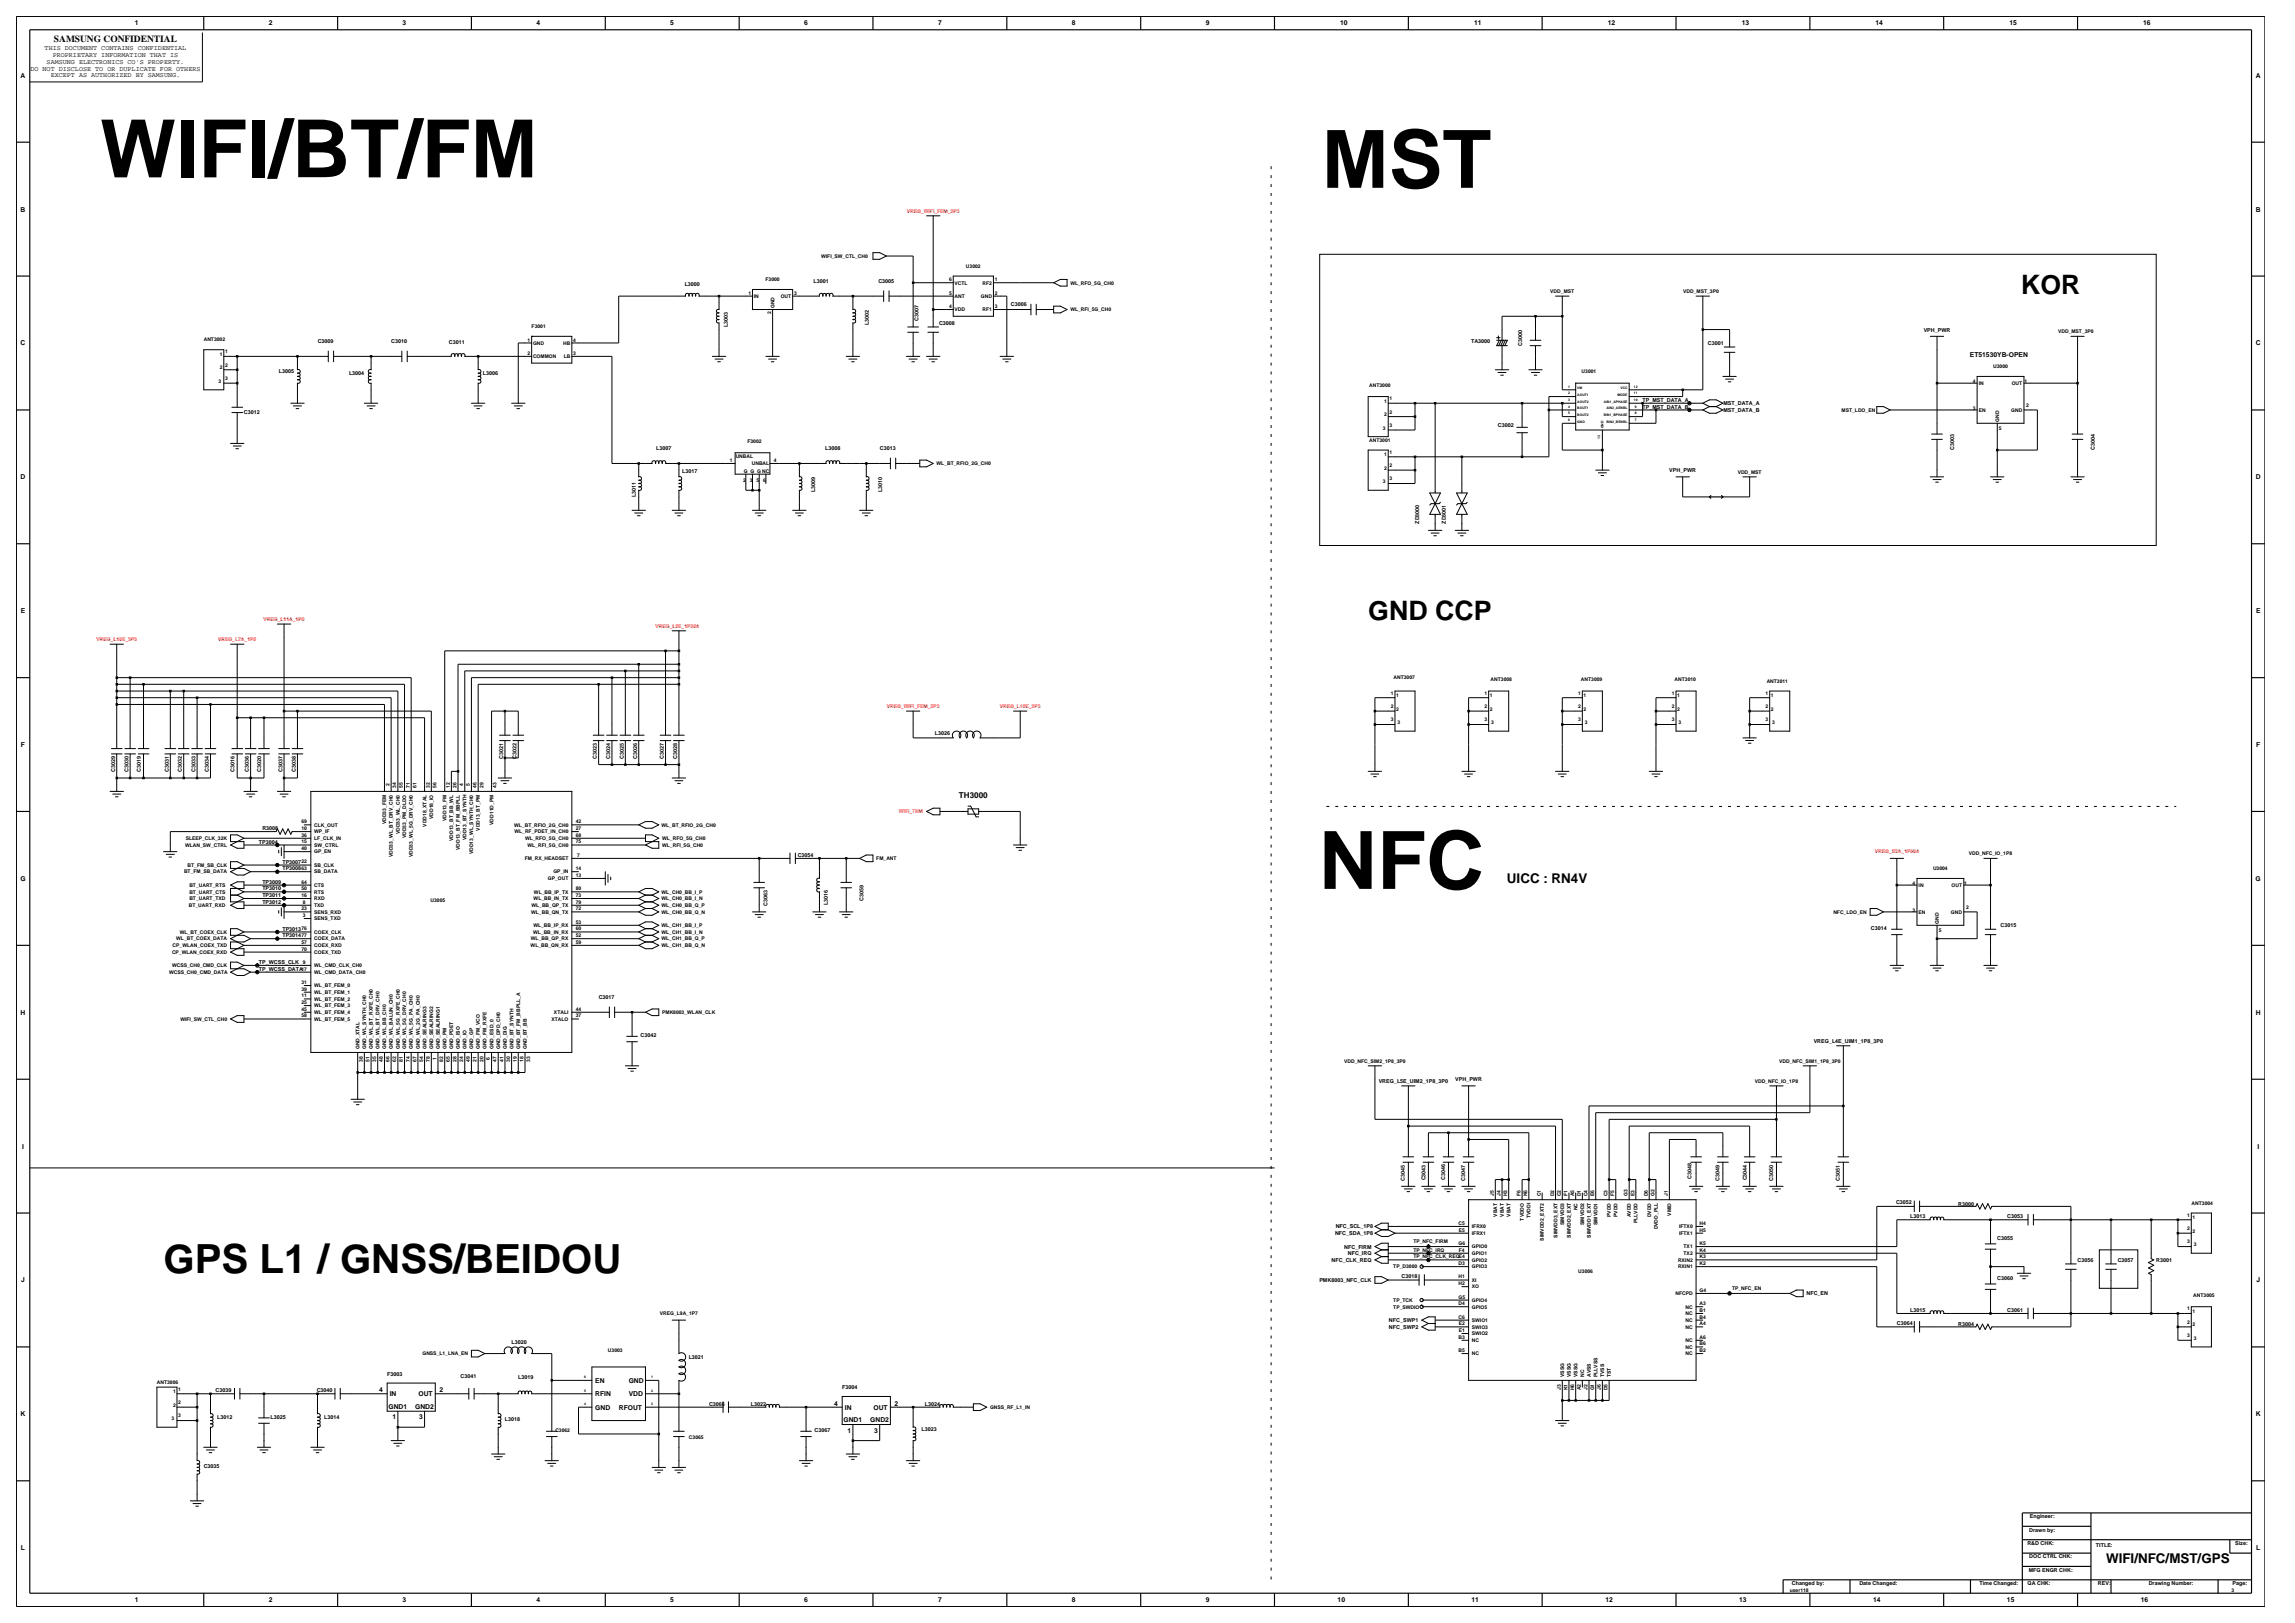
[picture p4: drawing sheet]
<svg xmlns="http://www.w3.org/2000/svg" width="420mm" height="297mm" viewBox="0 0 420 297" stroke-linecap="round" stroke-linejoin="round" font-family="sans-serif">
<defs><g id="words">
<g font-size="14.7">
<text x="18.3" y="32.5">WIFI/BT/FM</text>
<text x="241.9" y="34.4">MST</text>
<text x="241.4" y="162.7">NFC</text>
</g>
<text font-size="7.4" x="29.9" y="233">GPS L1 / GNSS/BEIDOU</text>
<g font-size="4.9">
<text x="369.9" y="53.8">KOR</text>
<text x="250.4" y="113.5">GND CCP</text>
</g>
<g font-size="2.5">
<text x="275.8" y="161.6">UICC : RN4V</text>
<text x="385.4" y="285.9">WIFI/NFC/MST/GPS</text>
</g>
<text font-size="1.7" x="9.9" y="7.7">SAMSUNG CONFIDENTIAL</text>
<text font-size="1.5" x="175.5" y="146">TH3000</text>
<g font-size="1.2">
<text x="24.7" y="4.7">1</text>
<text x="49.2" y="4.7">2</text>
<text x="73.7" y="4.7">3</text>
<text x="98.2" y="4.7">4</text>
<text x="122.7" y="4.7">5</text>
<text x="147.2" y="4.7">6</text>
<text x="171.7" y="4.7">7</text>
<text x="196.2" y="4.7">8</text>
<text x="220.7" y="4.7">9</text>
<text x="245.3" y="4.7">10</text>
<text x="269.8" y="4.7">11</text>
<text x="294.3" y="4.7">12</text>
<text x="318.7" y="4.7">13</text>
<text x="343.2" y="4.7">14</text>
<text x="367.7" y="4.7">15</text>
<text x="392.2" y="4.7">16</text>
<text x="8.2" y="9.2">THIS DOCUMENT CONTAINS CONFIDENTIAL</text>
<text x="8.5" y="11.7">SAMSUNG ELECTRONICS CO'S PROPERTY.</text>
<text x="9.6" y="10.5">PROPRIETARY INFORMATION THAT IS</text>
<text x="3.8" y="14.2">A</text>
<text x="5.6" y="12.9">DO NOT DISCLOSE TO OR DUPLICATE FOR OTHERS</text>
<text x="9.3" y="14.1">EXCEPT AS AUTHORIZED BY SAMSUNG.</text>
<text x="412.8" y="14.2">A</text>
<text x="3.8" y="38.7">B</text>
<text x="412.8" y="38.7">B</text>
<text x="3.8" y="63.2">C</text>
<text x="360.5" y="65.4">ET51530YB-OPEN</text>
<text x="412.8" y="63.2">C</text>
<text x="3.8" y="87.7">D</text>
<text x="412.8" y="87.7">D</text>
<text x="3.8" y="112.2">E</text>
<text x="412.9" y="112.2">E</text>
<text x="3.8" y="136.7">F</text>
<text x="412.9" y="136.7">F</text>
<text x="3.7" y="161.2">G</text>
<text x="412.8" y="161.2">G</text>
<text x="3.8" y="185.7">H</text>
<text x="412.8" y="185.7">H</text>
<text x="4" y="210.2">I</text>
<text x="413.1" y="210.2">I</text>
<text x="3.9" y="234.7">J</text>
<text x="412.9" y="234.7">J</text>
<text x="69.4" y="254.8">4</text>
<text x="71.1" y="257.7">GND1</text>
<text x="71.3" y="255.5">IN</text>
<text x="76" y="257.7">GND2</text>
<text x="76.6" y="255.5">OUT</text>
<text x="80.5" y="254.8">2</text>
<text x="108.9" y="255.5">RFIN</text>
<text x="108.9" y="253">EN</text>
<text x="108.9" y="257.9">GND</text>
<text x="113.3" y="257.9">RFOUT</text>
<text x="115.1" y="253">GND</text>
<text x="115.1" y="255.5">VDD</text>
<text x="152.7" y="257.2">4</text>
<text x="154.6" y="257.9">IN</text>
<text x="159.8" y="257.9">OUT</text>
<text x="163.7" y="257.2">2</text>
<text x="3.8" y="259.2">K</text>
<text x="71.8" y="259.7">1</text>
<text x="76.7" y="259.7">3</text>
<text x="154.4" y="260.2">GND1</text>
<text x="155.1" y="262.1">1</text>
<text x="159.3" y="260.2">GND2</text>
<text x="160" y="262.1">3</text>
<text x="412.8" y="259.2">K</text>
<text x="3.8" y="283.7">L</text>
<text x="412.9" y="283.7">L</text>
<text x="24.7" y="293.2">1</text>
<text x="49.2" y="293.2">2</text>
<text x="73.7" y="293.2">3</text>
<text x="98.2" y="293.2">4</text>
<text x="122.7" y="293.2">5</text>
<text x="147.2" y="293.2">6</text>
<text x="171.7" y="293.2">7</text>
<text x="196.2" y="293.2">8</text>
<text x="220.7" y="293.2">9</text>
<text x="244.8" y="293.2">10</text>
<text x="269.3" y="293.2">11</text>
<text x="293.8" y="293.2">12</text>
<text x="318.3" y="293.2">13</text>
<text x="342.8" y="293.2">14</text>
<text x="367.3" y="293.2">15</text>
<text x="391.8" y="293.2">16</text>
</g>
<g font-size="1">
<text x="125.3" y="52.4">L3000</text>
<text x="148.9" y="51.7">L3001</text>
<text x="160.8" y="51.8">C3005</text>
<text x="133.2" y="59.9" transform="rotate(-90 133.2 59.9)">L3003</text>
<text x="159" y="59.4" transform="rotate(-90 159 59.4)">L3002</text>
<text x="168.1" y="58.8" transform="rotate(-90 168.1 58.8)">C3007</text>
<text x="171.9" y="59.4">C3008</text>
<text x="185" y="56">C3006</text>
<text x="58.1" y="62.8">C3009</text>
<text x="71.6" y="62.8">C3010</text>
<text x="82.1" y="63">C3011</text>
<text x="269.2" y="62.8">TA3000</text>
<text x="278.6" y="63.3" transform="rotate(-90 278.6 63.3)">C3000</text>
<text x="312.5" y="63.2">C3001</text>
<text x="352" y="60.7">VPH_PWR</text>
<text x="51" y="68.3">L3005</text>
<text x="63.9" y="68.6">L3004</text>
<text x="88.4" y="68.6">L3006</text>
<text x="44.6" y="75.7">C3012</text>
<text x="300.6" y="74.8">TP_MST_DATA_B</text>
<text x="300.6" y="73.5">TP_MST_DATA_A</text>
<text x="315.4" y="74.1">MST_DATA_A</text>
<text x="315.4" y="75.4">MST_DATA_B</text>
<text x="120.1" y="82.4">L3007</text>
<text x="151" y="82.4">L3008</text>
<text x="161" y="82.4">C3013</text>
<text x="274.1" y="78.2">C3002</text>
<text x="357.6" y="82.3" transform="rotate(-90 357.6 82.3)">C3003</text>
<text x="383.4" y="82.3" transform="rotate(-90 383.4 82.3)">C3004</text>
<text x="124.8" y="86.6">L3017</text>
<text x="305.5" y="86.4">VPH_PWR</text>
<text x="116.4" y="90.9" transform="rotate(-90 116.4 90.9)">L3011</text>
<text x="149.2" y="90.1" transform="rotate(-90 149.2 90.1)">L3009</text>
<text x="161.5" y="90.1" transform="rotate(-90 161.5 90.1)">L3010</text>
<text x="259.7" y="95.8" transform="rotate(-90 259.7 95.8)">ZD3000</text>
<text x="264.6" y="95.8" transform="rotate(-90 264.6 95.8)">ZD3001</text>
<text x="171.1" y="134.5">L3026</text>
<text x="21.1" y="141.3" transform="rotate(-90 21.1 141.3)">C3029</text>
<text x="23.5" y="141.3" transform="rotate(-90 23.5 141.3)">C3030</text>
<text x="25.8" y="141.3" transform="rotate(-90 25.8 141.3)">C3019</text>
<text x="30.9" y="141.3" transform="rotate(-90 30.9 141.3)">C3031</text>
<text x="33.3" y="141.3" transform="rotate(-90 33.3 141.3)">C3032</text>
<text x="35.8" y="141.3" transform="rotate(-90 35.8 141.3)">C3033</text>
<text x="38.2" y="141.3" transform="rotate(-90 38.2 141.3)">C3034</text>
<text x="42.9" y="141.3" transform="rotate(-90 42.9 141.3)">C3016</text>
<text x="45.6" y="141.3" transform="rotate(-90 45.6 141.3)">C3036</text>
<text x="47.8" y="141.3" transform="rotate(-90 47.8 141.3)">C3020</text>
<text x="51.7" y="141.3" transform="rotate(-90 51.7 141.3)">C3037</text>
<text x="54.1" y="141.3" transform="rotate(-90 54.1 141.3)">C3038</text>
<text x="92.1" y="138.9" transform="rotate(-90 92.1 138.9)">C3021</text>
<text x="94.5" y="138.9" transform="rotate(-90 94.5 138.9)">C3022</text>
<text x="109.2" y="138.9" transform="rotate(-90 109.2 138.9)">C3023</text>
<text x="111.7" y="138.9" transform="rotate(-90 111.7 138.9)">C3024</text>
<text x="114.1" y="138.9" transform="rotate(-90 114.1 138.9)">C3025</text>
<text x="116.6" y="138.9" transform="rotate(-90 116.6 138.9)">C3026</text>
<text x="121.5" y="138.9" transform="rotate(-90 121.5 138.9)">C3027</text>
<text x="123.9" y="138.9" transform="rotate(-90 123.9 138.9)">C3028</text>
<text x="47.4" y="154.4">TP3004</text>
<text x="48" y="151.9">R3008</text>
<text x="48" y="161.7">TP3009</text>
<text x="51.7" y="158">TP300722</text>
<text x="51.7" y="159.3">TP300863</text>
<text x="146" y="156.8">C3054</text>
<text x="48" y="165.4">TP3012</text>
<text x="48" y="162.9">TP3010</text>
<text x="48" y="164.1">TP3011</text>
<text x="140.5" y="165.8" transform="rotate(-90 140.5 165.8)">C3063</text>
<text x="151.5" y="165.6" transform="rotate(-90 151.5 165.6)">L3016</text>
<text x="158" y="164.9" transform="rotate(-90 158 164.9)">C3059</text>
<text x="51.7" y="170.3">TP301376</text>
<text x="51.7" y="171.5">TP301477</text>
<text x="342.4" y="170.2">C3014</text>
<text x="366.1" y="169.7">C3015</text>
<text x="47.4" y="176.4">TP_WCSS_CLK</text>
<text x="47.4" y="177.6">TP_WCSS_DATA17</text>
<text x="109.6" y="182.8">C3017</text>
<text x="117.2" y="189.8">C3042</text>
<text x="331.9" y="190.8">VREG_L4E_UIM1_1P8_3P0</text>
<text x="266.3" y="197.8">VPH_PWR</text>
<text x="252.3" y="198.1">VREG_L5E_UIM2_1P8_3P0</text>
<text x="264.5" y="215.8" transform="rotate(-90 264.5 215.8)">C3046</text>
<text x="309.6" y="215.7" transform="rotate(-90 309.6 215.7)">C3048</text>
<text x="257.1" y="216.2" transform="rotate(-90 257.1 216.2)">C3045</text>
<text x="260.9" y="216" transform="rotate(-90 260.9 216)">C3043</text>
<text x="268.1" y="216.2" transform="rotate(-90 268.1 216.2)">C3047</text>
<text x="314.7" y="216.2" transform="rotate(-90 314.7 216.2)">C3049</text>
<text x="319.7" y="216" transform="rotate(-90 319.7 216)">C3044</text>
<text x="324.5" y="216.2" transform="rotate(-90 324.5 216.2)">C3050</text>
<text x="336.7" y="216.2" transform="rotate(-90 336.7 216.2)">C3051</text>
<text x="347" y="220.2">C3052</text>
<text x="358.4" y="220.6">R3000</text>
<text x="244.3" y="226">NFC_SDA_1P8</text>
<text x="244.4" y="224.8">NFC_SCL_1P8</text>
<text x="349.6" y="222.9">L3013</text>
<text x="365.5" y="226.9">C3055</text>
<text x="367.3" y="222.9">C3053</text>
<text x="243.7" y="230.9">NFC_CLK_REQ</text>
<text x="246" y="228.5">NFC_FIRM</text>
<text x="246.7" y="229.7">NFC_IRQ</text>
<text x="256.5" y="233.9">C3018</text>
<text x="380.2" y="230.9">C3056</text>
<text x="387.6" y="230.9">C3057</text>
<text x="394.6" y="230.9">R3001</text>
<text x="241.5" y="234.6">PMK8003_NFC_CLK</text>
<text x="330.6" y="237">NFC_EN</text>
<text x="365.5" y="234.2">C3060</text>
<text x="93.6" y="245.9">L3020</text>
<text x="254.2" y="243.2">NFC_SWP2</text>
<text x="254.2" y="241.9">NFC_SWP1</text>
<text x="347.1" y="242.5">C3064</text>
<text x="349.6" y="240">L3015</text>
<text x="358.4" y="242.7">R3004</text>
<text x="367.3" y="240">C3061</text>
<text x="70.9" y="251.7">F3003</text>
<text x="126" y="248.7">L3021</text>
<text x="39.4" y="254.7">C3039</text>
<text x="58" y="254.7">C3040</text>
<text x="84.3" y="252.1">C3041</text>
<text x="94.8" y="252.3">L3019</text>
<text x="129.8" y="257.2">C3066</text>
<text x="137.4" y="257.2">L3022</text>
<text x="154.1" y="254.2">F3004</text>
<text x="169.2" y="257.2">L3024</text>
<text x="39.7" y="259.6">L3012</text>
<text x="49.5" y="259.6">L3025</text>
<text x="59.3" y="259.6">L3014</text>
<text x="92.4" y="260">L3018</text>
<text x="149" y="262.1">C3067</text>
<text x="168.6" y="261.8">L3023</text>
<text x="37.3" y="268.6">C3035</text>
<text x="371.4" y="280.2">Drawn by:</text>
<text x="371.5" y="277.8">Engineer:</text>
<text x="371" y="282.7">R&amp;D CHK:</text>
<text x="371.3" y="287.6">MFG ENGR CHK:</text>
<text x="371.4" y="285.2">DOC CTRL CHK:</text>
<text x="383.6" y="283">TITLE:</text>
<text x="409.1" y="282.7">Size:</text>
<text x="327.9" y="290.1">Changed by:</text>
<text x="340.3" y="290.1">Date Changed:</text>
<text x="362.2" y="290.1">Time Changed:</text>
<text x="371.1" y="290.1">QA CHK:</text>
<text x="383.9" y="290.1">REV:</text>
<text x="393.2" y="290.1">Drawing Number:</text>
<text x="408.6" y="290.1">Page:</text>
</g>
<g font-size=".9" fill="#f00">
<text x="166" y="38.9">VREG_WIFI_FEM_3P3</text>
<text x="48.2" y="113.6">VREG_L11A_1P8</text>
<text x="17.6" y="117.3">VREG_L10E_3P3</text>
<text x="39.9" y="117.3">VREG_L7A_1P8</text>
<text x="120" y="114.8">VREG_L2E_1P304</text>
<text x="162.3" y="129.5">VREG_WIFI_FEM_3P3</text>
<text x="183" y="129.5">VREG_L10E_3P3</text>
<text x="164.5" y="148.8">WIFI_THM</text>
<text x="343.1" y="156.2">VREG_S2A_1P904</text>
</g>
<g font-size=".9">
<text x="150.3" y="47.2">WIFI_SW_CTL_CH0</text>
<text x="137" y="53.9">1</text>
<text x="140.1" y="51.5">F3000</text>
<text x="145.3" y="53.9">3</text>
<text x="173.7" y="53.9">5</text>
<text x="173.7" y="51.5">6</text>
<text x="174.7" y="52.1">VCTL</text>
<text x="176.8" y="49.1">U3002</text>
<text x="179.8" y="52.1">RF2</text>
<text x="182.1" y="53.9">2</text>
<text x="182.1" y="51.5">1</text>
<text x="195.9" y="52.1">WL_RFO_5G_CH0</text>
<text x="283.7" y="53.6">VDD_MST</text>
<text x="308" y="53.6">VDD_MST_3P0</text>
<text x="138" y="54.5">IN</text>
<text x="141.1" y="57.4" transform="rotate(-90 141.1 57.4)">2</text>
<text x="141.7" y="56.4" transform="rotate(-90 141.7 56.4)">GND</text>
<text x="142.9" y="54.5">OUT</text>
<text x="173.7" y="56.4">4</text>
<text x="174.7" y="54.5">ANT</text>
<text x="174.7" y="57">VDD</text>
<text x="179.5" y="54.5">GND</text>
<text x="179.8" y="57">RF1</text>
<text x="182.1" y="56.4">3</text>
<text x="195.9" y="57">WL_RFI_5G_CH0</text>
<text x="37.3" y="62.5">ANT3002</text>
<text x="40.2" y="65.1">1</text>
<text x="41.2" y="64.7">1</text>
<text x="96.5" y="62.5">1</text>
<text x="96.5" y="65">2</text>
<text x="97.3" y="60.1">F3001</text>
<text x="97.5" y="63.1">GND</text>
<text x="97.5" y="65.5">COMMON</text>
<text x="103.1" y="63.1">HB</text>
<text x="103.2" y="65.5">LB</text>
<text x="104.9" y="65">3</text>
<text x="104.9" y="62.5">4</text>
<text x="376.6" y="61">VDD_MST_3P0</text>
<text x="40" y="70">3</text>
<text x="40.2" y="67.6">2</text>
<text x="41.2" y="67.1">2</text>
<text x="41.2" y="69.5">3</text>
<text x="250.6" y="70.8">ANT3000</text>
<text x="289.4" y="68.3">U3001</text>
<text x="361" y="70.1">4</text>
<text x="362.1" y="70.4">IN</text>
<text x="364.8" y="67.4">U3000</text>
<text x="368.2" y="70.4">OUT</text>
<text x="370.5" y="70.1">1</text>
<text x="253.3" y="76.2">2</text>
<text x="253.3" y="73.7">1</text>
<text x="254.3" y="75.7">2</text>
<text x="254.3" y="73.2">1</text>
<text x="337" y="75.3">MST_LDO_EN</text>
<text x="361" y="75">3</text>
<text x="362.1" y="75.3">EN</text>
<text x="365.8" y="77.2" transform="rotate(-90 365.8 77.2)">GND</text>
<text x="368.1" y="75.3">GND</text>
<text x="370.8" y="74.4">2</text>
<text x="134.6" y="83.8">UNBAL</text>
<text x="136.8" y="81.2">F3002</text>
<text x="250.6" y="80.9">ANT3001</text>
<text x="253.1" y="78.6">3</text>
<text x="253.3" y="83.5">1</text>
<text x="254.3" y="83">1</text>
<text x="254.3" y="78.1">3</text>
<text x="365.8" y="78.7">5</text>
<text x="133.5" y="84.6">1</text>
<text x="136" y="88.2">2</text>
<text x="136.1" y="86.5">G G G NC</text>
<text x="137.2" y="88.2">3</text>
<text x="137.6" y="85.1">UNBAL</text>
<text x="138.4" y="88.2">5</text>
<text x="139.7" y="88.2">6</text>
<text x="141.6" y="84.6">4</text>
<text x="171.4" y="85.1">WL_BT_RFIO_2G_CH0</text>
<text x="253.1" y="88.4">3</text>
<text x="253.3" y="86">2</text>
<text x="254.3" y="87.9">3</text>
<text x="254.3" y="85.5">2</text>
<text x="318" y="86.7">VDD_MST</text>
<text x="255" y="124.3">ANT3007</text>
<text x="272.8" y="124.6">ANT3008</text>
<text x="289.3" y="124.6">ANT3009</text>
<text x="306.5" y="124.6">ANT3010</text>
<text x="323.3" y="124.9">ANT3011</text>
<text x="254.5" y="127.1">1</text>
<text x="254.5" y="129.6">2</text>
<text x="254.5" y="132">3</text>
<text x="255.5" y="127.6">1</text>
<text x="255.5" y="130">2</text>
<text x="271.7" y="127.1">1</text>
<text x="271.7" y="129.6">2</text>
<text x="271.7" y="132">3</text>
<text x="272.7" y="127.6">1</text>
<text x="272.7" y="130">2</text>
<text x="288.8" y="127.1">1</text>
<text x="288.8" y="129.6">2</text>
<text x="288.8" y="132">3</text>
<text x="289.8" y="127.6">1</text>
<text x="289.8" y="130">2</text>
<text x="306" y="127.1">1</text>
<text x="306" y="129.6">2</text>
<text x="306" y="132">3</text>
<text x="307" y="127.6">1</text>
<text x="307" y="130">2</text>
<text x="323.1" y="127.1">1</text>
<text x="323.1" y="129.6">2</text>
<text x="323.1" y="132">3</text>
<text x="324.1" y="127.6">1</text>
<text x="324.1" y="130">2</text>
<text x="255.7" y="132.5">3</text>
<text x="272.9" y="132.5">3</text>
<text x="290.1" y="132.5">3</text>
<text x="307.2" y="132.5">3</text>
<text x="324.3" y="132.5">3</text>
<text x="71.3" y="143.9" transform="rotate(-90 71.3 143.9)">2</text>
<text x="84.8" y="143.9" transform="rotate(-90 84.8 143.9)">4</text>
<text x="86" y="143.9" transform="rotate(-90 86 143.9)">5</text>
<text x="72.5" y="144.1" transform="rotate(-90 72.5 144.1)">34</text>
<text x="73.7" y="144.1" transform="rotate(-90 73.7 144.1)">55</text>
<text x="75" y="144.1" transform="rotate(-90 75 144.1)">71</text>
<text x="76.2" y="144.1" transform="rotate(-90 76.2 144.1)">61</text>
<text x="78.6" y="144.1" transform="rotate(-90 78.6 144.1)">32</text>
<text x="79.3" y="149.9" transform="rotate(-90 79.3 149.9)">VDD18_IO</text>
<text x="79.9" y="144.1" transform="rotate(-90 79.9 144.1)">56</text>
<text x="82.3" y="144.1" transform="rotate(-90 82.3 144.1)">12</text>
<text x="83.5" y="144.1" transform="rotate(-90 83.5 144.1)">26</text>
<text x="87.2" y="144.1" transform="rotate(-90 87.2 144.1)">46</text>
<text x="88.5" y="144.1" transform="rotate(-90 88.5 144.1)">29</text>
<text x="90.9" y="144.1" transform="rotate(-90 90.9 144.1)">43</text>
<text x="33.9" y="155">WLAN_SW_CTRL</text>
<text x="34" y="153.7">SLEEP_CLK_32K</text>
<text x="55.2" y="150.7">69</text>
<text x="55.2" y="155.6">40</text>
<text x="55.2" y="153.1">36</text>
<text x="55.2" y="154.3">15</text>
<text x="55.2" y="151.9">10</text>
<text x="57.5" y="151.3">CLK_OUT</text>
<text x="57.5" y="153.7">LF_CLK_IN</text>
<text x="57.5" y="155">SW_CTRL</text>
<text x="57.5" y="152.5">WP_IF</text>
<text x="70.7" y="150.8" transform="rotate(-90 70.7 150.8)">VDD33_FEM</text>
<text x="73.1" y="152.7" transform="rotate(-90 73.1 152.7)">VDD33_WL_CH0</text>
<text x="74.4" y="153.4" transform="rotate(-90 74.4 153.4)">VDD33_PM_DLDO</text>
<text x="78" y="151.3" transform="rotate(-90 78 151.3)">VDD18_XTAL</text>
<text x="81.7" y="150.2" transform="rotate(-90 81.7 150.2)">VDD13_FM</text>
<text x="82.9" y="153.9" transform="rotate(-90 82.9 153.9)">VDD13_BT_BB_WL</text>
<text x="84.1" y="155.5" transform="rotate(-90 84.1 155.5)">VDD13_BT_FM_BBPLL</text>
<text x="85.4" y="153.7" transform="rotate(-90 85.4 153.7)">VDD13_BT_SYNTH</text>
<text x="87.8" y="152" transform="rotate(-90 87.8 152)">VDD13_BT_PM</text>
<text x="90.3" y="150.9" transform="rotate(-90 90.3 150.9)">VDD11D_PM</text>
<text x="94.1" y="151.3">WL_BT_RFIO_2G_CH0</text>
<text x="94.1" y="152.5">WL_RF_PDET_IN_CH0</text>
<text x="96.1" y="153.7">WL_RFO_5G_CH0</text>
<text x="96.5" y="155">WL_RFI_5G_CH0</text>
<text x="105.4" y="154.3">75</text>
<text x="105.4" y="153.1">68</text>
<text x="105.4" y="150.7">42</text>
<text x="105.4" y="151.9">27</text>
<text x="121.1" y="151.3">WL_BT_RFIO_2G_CH0</text>
<text x="121.2" y="153.7">WL_RFO_5G_CH0</text>
<text x="121.2" y="155">WL_RFI_5G_CH0</text>
<text x="33.7" y="159.8">BT_FM_SB_DATA</text>
<text x="34.3" y="158.6">BT_FM_SB_CLK</text>
<text x="55.2" y="161.7">64</text>
<text x="57.5" y="159.8">SB_DATA</text>
<text x="57.5" y="156.2">GP_EN</text>
<text x="57.5" y="158.6">SB_CLK</text>
<text x="71.9" y="156.8" transform="rotate(-90 71.9 156.8)">VDD33_WL_BT_DRV_CH0</text>
<text x="75.6" y="156.8" transform="rotate(-90 75.6 156.8)">VDD33_WL_5G_DRV_CH0</text>
<text x="86.6" y="156.3" transform="rotate(-90 86.6 156.3)">VDD13_WL_SYNTH_CH0</text>
<text x="96" y="157.4">FM_RX_HEADSET</text>
<text x="100.3" y="161.1">GP_OUT</text>
<text x="101.3" y="159.8">GP_IN</text>
<text x="105.4" y="160.5">13</text>
<text x="105.4" y="159.2">14</text>
<text x="105.6" y="156.8">7</text>
<text x="160.4" y="157.4">FM_ANT</text>
<text x="350" y="162">4</text>
<text x="353.8" y="159.2">U3004</text>
<text x="359.5" y="162">1</text>
<text x="360.3" y="156.5">VDD_NFC_IO_1P8</text>
<text x="34.5" y="166">BT_UART_RXD</text>
<text x="34.7" y="164.7">BT_UART_TXD</text>
<text x="34.7" y="163.5">BT_UART_CTS</text>
<text x="34.7" y="162.3">BT_UART_RTS</text>
<text x="55.2" y="162.9">50</text>
<text x="55.2" y="166.6">23</text>
<text x="55.2" y="164.1">16</text>
<text x="55.4" y="165.4">8</text>
<text x="55.4" y="167.8">3</text>
<text x="57.5" y="166">TXD</text>
<text x="57.5" y="162.3">CTS</text>
<text x="57.5" y="163.5">RTS</text>
<text x="57.5" y="167.2">SENS_RXD</text>
<text x="57.5" y="164.7">RXD</text>
<text x="78.8" y="165">U3005</text>
<text x="97.2" y="167.2">WL_BB_QN_TX</text>
<text x="97.3" y="166">WL_BB_QP_TX</text>
<text x="97.7" y="164.7">WL_BB_IN_TX</text>
<text x="97.7" y="163.5">WL_BB_IP_TX</text>
<text x="105.4" y="162.9">80</text>
<text x="105.4" y="164.1">73</text>
<text x="105.4" y="165.4">79</text>
<text x="105.4" y="166.6">72</text>
<text x="121.1" y="163.5">WL_CH0_BB_I_P</text>
<text x="121.1" y="164.7">WL_CH0_BB_I_N</text>
<text x="121.1" y="166">WL_CH0_BB_Q_P</text>
<text x="121.1" y="167.2">WL_CH0_BB_Q_N</text>
<text x="335.5" y="167.2">NFC_LDO_EN</text>
<text x="350" y="166.9">3</text>
<text x="351.1" y="167.2">EN</text>
<text x="351.1" y="162.3">IN</text>
<text x="357" y="167.2">GND</text>
<text x="357.1" y="162.3">OUT</text>
<text x="359.8" y="166.2">2</text>
<text x="31.6" y="173.3">CP_WLAN_COEX_TXD</text>
<text x="32.2" y="172.1">WL_BT_COEX_DATA</text>
<text x="32.9" y="170.9">WL_BT_COEX_CLK</text>
<text x="55.2" y="173.9">70</text>
<text x="55.2" y="172.7">57</text>
<text x="57.5" y="170.9">COEX_CLK</text>
<text x="57.5" y="172.1">COEX_DATA</text>
<text x="57.5" y="173.3">COEX_RXD</text>
<text x="57.5" y="168.4">SENS_TXD</text>
<text x="97.1" y="173.3">WL_BB_QN_RX</text>
<text x="97.2" y="172.1">WL_BB_QP_RX</text>
<text x="97.6" y="170.9">WL_BB_IN_RX</text>
<text x="97.6" y="169.6">WL_BB_IP_RX</text>
<text x="105.4" y="172.7">59</text>
<text x="105.4" y="170.3">60</text>
<text x="105.4" y="171.5">52</text>
<text x="105.4" y="169">53</text>
<text x="121.1" y="172.1">WL_CH1_BB_Q_P</text>
<text x="121.1" y="173.3">WL_CH1_BB_Q_N</text>
<text x="121.1" y="169.6">WL_CH1_BB_I_P</text>
<text x="121.1" y="170.9">WL_CH1_BB_I_N</text>
<text x="354.8" y="170.6">5</text>
<text x="354.8" y="169" transform="rotate(-90 354.8 169)">GND</text>
<text x="30.9" y="178.2">WCSS_CH0_CMD_DATA</text>
<text x="31.5" y="174.5">CP_WLAN_COEX_RXD</text>
<text x="31.5" y="177">WCSS_CH0_CMD_CLK</text>
<text x="55.4" y="176.4">9</text>
<text x="57.5" y="177">WL_CMD_CLK_CH0</text>
<text x="57.5" y="174.5">COEX_TXD</text>
<text x="57.5" y="178.2">WL_CMD_DATA_CH0</text>
<text x="55.2" y="185">45</text>
<text x="55.2" y="181.3">39</text>
<text x="55.2" y="180.1">31</text>
<text x="55.2" y="183.7">25</text>
<text x="55.2" y="182.5">11</text>
<text x="57.5" y="185.6">WL_BT_FEM_4</text>
<text x="57.5" y="181.9">WL_BT_FEM_1</text>
<text x="57.5" y="180.7">WL_BT_FEM_0</text>
<text x="57.5" y="184.3">WL_BT_FEM_3</text>
<text x="57.5" y="183.1">WL_BT_FEM_2</text>
<text x="101.4" y="185.6">XTALI</text>
<text x="105.4" y="185">44</text>
<text x="121.2" y="185.6">PMK8003_WLAN_CLK</text>
<text x="33" y="186.8">WIFI_SW_CTL_CH0</text>
<text x="55.2" y="186.2">58</text>
<text x="57.5" y="186.8">WL_BT_FEM_5</text>
<text x="65.8" y="192" transform="rotate(-90 65.8 192)">GND_XTAL</text>
<text x="67" y="192" transform="rotate(-90 67 192)">GND_WL_SYNTH_CH0</text>
<text x="68.2" y="192" transform="rotate(-90 68.2 192)">GND_WL_BT_RXFE_CH0</text>
<text x="69.5" y="192" transform="rotate(-90 69.5 192)">GND_WL_BT_DRV_CH0</text>
<text x="70.7" y="192" transform="rotate(-90 70.7 192)">GND_WL_BB_CH0</text>
<text x="71.9" y="192" transform="rotate(-90 71.9 192)">GND_WL_BALUN_CH0</text>
<text x="73.1" y="192" transform="rotate(-90 73.1 192)">GND_WL_5G_RXFE_CH0</text>
<text x="74.4" y="192" transform="rotate(-90 74.4 192)">GND_WL_5G_DRV_CH0</text>
<text x="75.6" y="192" transform="rotate(-90 75.6 192)">GND_WL_5G_PA_CH0</text>
<text x="76.8" y="192" transform="rotate(-90 76.8 192)">GND_WL_2G_PA_CH0</text>
<text x="78" y="192" transform="rotate(-90 78 192)">GND_SEALRING3</text>
<text x="79.3" y="192" transform="rotate(-90 79.3 192)">GND_SEALRING2</text>
<text x="80.5" y="192" transform="rotate(-90 80.5 192)">GND_SEALRING1</text>
<text x="81.7" y="192" transform="rotate(-90 81.7 192)">GND_PM</text>
<text x="82.9" y="192" transform="rotate(-90 82.9 192)">GND_PDET</text>
<text x="84.1" y="192" transform="rotate(-90 84.1 192)">GND_ISO</text>
<text x="85.4" y="192" transform="rotate(-90 85.4 192)">GND_IO</text>
<text x="86.6" y="192" transform="rotate(-90 86.6 192)">GND_GP</text>
<text x="87.8" y="192" transform="rotate(-90 87.8 192)">GND_FM_VCO</text>
<text x="89.1" y="192" transform="rotate(-90 89.1 192)">GND_FM_RXFE</text>
<text x="90.3" y="192" transform="rotate(-90 90.3 192)">GND_ESD_0</text>
<text x="91.5" y="192" transform="rotate(-90 91.5 192)">GND_DPD_CH0</text>
<text x="92.7" y="192" transform="rotate(-90 92.7 192)">GND_DIG</text>
<text x="94" y="192" transform="rotate(-90 94 192)">GND_BT_SYNTH</text>
<text x="95.2" y="192" transform="rotate(-90 95.2 192)">GND_BT_FM_BBPLL_A</text>
<text x="96.4" y="192" transform="rotate(-90 96.4 192)">GND_BT_BB</text>
<text x="100.9" y="186.8">XTALO</text>
<text x="105.4" y="186.2">37</text>
<text x="66.4" y="194.3" transform="rotate(-90 66.4 194.3)">38</text>
<text x="67.6" y="194.3" transform="rotate(-90 67.6 194.3)">51</text>
<text x="68.9" y="194.3" transform="rotate(-90 68.9 194.3)">35</text>
<text x="70.1" y="194.3" transform="rotate(-90 70.1 194.3)">48</text>
<text x="71.3" y="194.3" transform="rotate(-90 71.3 194.3)">66</text>
<text x="72.5" y="194.3" transform="rotate(-90 72.5 194.3)">62</text>
<text x="73.7" y="194.3" transform="rotate(-90 73.7 194.3)">81</text>
<text x="75" y="194.3" transform="rotate(-90 75 194.3)">74</text>
<text x="76.2" y="194.3" transform="rotate(-90 76.2 194.3)">67</text>
<text x="77.4" y="194.3" transform="rotate(-90 77.4 194.3)">54</text>
<text x="78.6" y="194.3" transform="rotate(-90 78.6 194.3)">78</text>
<text x="79.9" y="194.1" transform="rotate(-90 79.9 194.1)">1</text>
<text x="81.1" y="194.3" transform="rotate(-90 81.1 194.3)">82</text>
<text x="82.3" y="194.3" transform="rotate(-90 82.3 194.3)">65</text>
<text x="83.5" y="194.3" transform="rotate(-90 83.5 194.3)">28</text>
<text x="84.8" y="194.3" transform="rotate(-90 84.8 194.3)">24</text>
<text x="86" y="194.3" transform="rotate(-90 86 194.3)">49</text>
<text x="87.2" y="194.3" transform="rotate(-90 87.2 194.3)">21</text>
<text x="88.5" y="194.3" transform="rotate(-90 88.5 194.3)">20</text>
<text x="89.7" y="194.1" transform="rotate(-90 89.7 194.1)">6</text>
<text x="90.9" y="194.3" transform="rotate(-90 90.9 194.3)">47</text>
<text x="92.1" y="194.3" transform="rotate(-90 92.1 194.3)">41</text>
<text x="93.3" y="194.3" transform="rotate(-90 93.3 194.3)">30</text>
<text x="94.6" y="194.3" transform="rotate(-90 94.6 194.3)">19</text>
<text x="95.8" y="194.3" transform="rotate(-90 95.8 194.3)">18</text>
<text x="97" y="194.3" transform="rotate(-90 97 194.3)">33</text>
<text x="246" y="194.4">VDD_NFC_SIM2_1P8_3P0</text>
<text x="325.6" y="194.4">VDD_NFC_SIM1_1P8_3P0</text>
<text x="321.1" y="198.1">VDD_NFC_IO_1P8</text>
<text x="273.4" y="218.8" transform="rotate(-90 273.4 218.8)">J5</text>
<text x="274.6" y="218.8" transform="rotate(-90 274.6 218.8)">J4</text>
<text x="275.8" y="218.9" transform="rotate(-90 275.8 218.9)">H3</text>
<text x="278.3" y="218.8" transform="rotate(-90 278.3 218.8)">F6</text>
<text x="279.5" y="218.9" transform="rotate(-90 279.5 218.9)">K6</text>
<text x="282" y="218.9" transform="rotate(-90 282 218.9)">C1</text>
<text x="284.4" y="218.9" transform="rotate(-90 284.4 218.9)">D2</text>
<text x="285.6" y="218.9" transform="rotate(-90 285.6 218.9)">C2</text>
<text x="286.8" y="218.8" transform="rotate(-90 286.8 218.8)">F1</text>
<text x="288.1" y="218.9" transform="rotate(-90 288.1 218.9)">A5</text>
<text x="288.7" y="221.5" transform="rotate(-90 288.7 221.5)">NC</text>
<text x="289.3" y="218.9" transform="rotate(-90 289.3 218.9)">D1</text>
<text x="290.5" y="218.9" transform="rotate(-90 290.5 218.9)">C4</text>
<text x="291.7" y="218.9" transform="rotate(-90 291.7 218.9)">E6</text>
<text x="294.2" y="218.9" transform="rotate(-90 294.2 218.9)">C3</text>
<text x="295.4" y="218.8" transform="rotate(-90 295.4 218.8)">F5</text>
<text x="297.9" y="218.9" transform="rotate(-90 297.9 218.9)">G3</text>
<text x="299.1" y="218.9" transform="rotate(-90 299.1 218.9)">E3</text>
<text x="301.5" y="218.9" transform="rotate(-90 301.5 218.9)">D6</text>
<text x="302.8" y="218.9" transform="rotate(-90 302.8 218.9)">G2</text>
<text x="305.2" y="218.8" transform="rotate(-90 305.2 218.8)">J1</text>
<text x="401.1" y="220.5">ANT3004</text>
<text x="258.7" y="227.5">TP_NFC_FIRM</text>
<text x="266.9" y="227.8">G6</text>
<text x="266.9" y="224.1">C5</text>
<text x="267" y="225.4">E5</text>
<text x="269.4" y="226">IFRX1</text>
<text x="269.4" y="224.7">IFRX0</text>
<text x="274" y="222.6" transform="rotate(-90 274 222.6)">VBAT</text>
<text x="275.2" y="222.6" transform="rotate(-90 275.2 222.6)">VBAT</text>
<text x="276.4" y="222.6" transform="rotate(-90 276.4 222.6)">VBAT</text>
<text x="278.9" y="223.3" transform="rotate(-90 278.9 223.3)">TVDDO</text>
<text x="280.1" y="222.9" transform="rotate(-90 280.1 222.9)">TVDDI</text>
<text x="282.6" y="227" transform="rotate(-90 282.6 227)">SIMVDD2_EXT2</text>
<text x="285" y="226.5" transform="rotate(-90 285 226.5)">SIMVDD3_EXT</text>
<text x="286.2" y="224.2" transform="rotate(-90 286.2 224.2)">SIMVDD3</text>
<text x="287.5" y="226.5" transform="rotate(-90 287.5 226.5)">SIMVDD2_EXT</text>
<text x="289.9" y="224.2" transform="rotate(-90 289.9 224.2)">SIMVDD2</text>
<text x="291.1" y="226.5" transform="rotate(-90 291.1 226.5)">SIMVDD1_EXT</text>
<text x="292.4" y="224.2" transform="rotate(-90 292.4 224.2)">SIMVDD1</text>
<text x="294.8" y="222.7" transform="rotate(-90 294.8 222.7)">PVDD</text>
<text x="296" y="222.7" transform="rotate(-90 296 222.7)">PVDD</text>
<text x="298.5" y="222.7" transform="rotate(-90 298.5 222.7)">AVDD</text>
<text x="299.7" y="223.8" transform="rotate(-90 299.7 223.8)">PLLVDD</text>
<text x="302.1" y="222.7" transform="rotate(-90 302.1 222.7)">DVDD</text>
<text x="303.4" y="225" transform="rotate(-90 303.4 225)">DVDD_PLL</text>
<text x="305.8" y="222.4" transform="rotate(-90 305.8 222.4)">VMID</text>
<text x="307.3" y="226">IFTX1</text>
<text x="307.3" y="224.7">IFTX0</text>
<text x="311" y="227.8">K5</text>
<text x="311" y="225.4">H5</text>
<text x="311" y="224.1">H4</text>
<text x="400.3" y="222.6">1</text>
<text x="400.3" y="225.1">2</text>
<text x="400.3" y="227.5">3</text>
<text x="401.3" y="223.1">1</text>
<text x="401.3" y="225.6">2</text>
<text x="255" y="232.1">TP_D3000</text>
<text x="258.7" y="229">TP_NFC_IRQ</text>
<text x="258.7" y="230.3">TP_NFC_CLK_REQE4</text>
<text x="266.9" y="233.9">H1</text>
<text x="266.9" y="231.5">D3</text>
<text x="267" y="229">F4</text>
<text x="269.4" y="228.4">GPIO0</text>
<text x="269.4" y="229.7">GPIO1</text>
<text x="269.4" y="232.1">GPIO3</text>
<text x="269.4" y="230.9">GPIO2</text>
<text x="288.8" y="233">U3006</text>
<text x="307.1" y="232.1">RXIN1</text>
<text x="307.1" y="230.9">RXIN2</text>
<text x="308.1" y="229.7">TX2</text>
<text x="308.1" y="228.4">TX1</text>
<text x="311" y="231.5">K2</text>
<text x="311" y="230.3">K3</text>
<text x="311" y="229">K4</text>
<text x="401.5" y="228">3</text>
<text x="255" y="238.2">TP_TCK</text>
<text x="255" y="239.4">TP_SWDIO</text>
<text x="266.9" y="237.6">G5</text>
<text x="266.9" y="235.2">H2</text>
<text x="266.9" y="238.8">D4</text>
<text x="269.4" y="238.2">GPIO4</text>
<text x="269.4" y="234.6">XI</text>
<text x="269.4" y="235.8">XO</text>
<text x="269.4" y="239.4">GPIO5</text>
<text x="306.6" y="237">NFCPD</text>
<text x="308.5" y="239.4">NC</text>
<text x="311" y="236.4">G4</text>
<text x="311" y="238.8">A3</text>
<text x="317" y="236.1">TP_NFC_EN</text>
<text x="400.3" y="239.8">1</text>
<text x="401.4" y="237.3">ANT3005</text>
<text x="120.8" y="240.7">VREG_L9A_1P7</text>
<text x="266.9" y="241.3">C6</text>
<text x="266.9" y="245">B3</text>
<text x="267" y="243.7">E1</text>
<text x="267" y="242.5">E2</text>
<text x="269.4" y="244.3">SWIO2</text>
<text x="269.4" y="243.1">SWIO3</text>
<text x="269.4" y="241.9">SWIO1</text>
<text x="269.4" y="245.6">NC</text>
<text x="308.5" y="245.6">NC</text>
<text x="308.5" y="240.7">NC</text>
<text x="308.5" y="241.9">NC</text>
<text x="308.5" y="243.1">NC</text>
<text x="311" y="245">A6</text>
<text x="311" y="240.1">B1</text>
<text x="311" y="241.3">B4</text>
<text x="311" y="242.5">A4</text>
<text x="400.3" y="244.7">3</text>
<text x="400.3" y="242.2">2</text>
<text x="401.3" y="242.7">2</text>
<text x="401.3" y="240.3">1</text>
<text x="401.5" y="245.2">3</text>
<text x="77.3" y="248">GNSS_L1_LNA_EN</text>
<text x="111.3" y="247.4">U3003</text>
<text x="266.9" y="247.4">B5</text>
<text x="269.4" y="248">NC</text>
<text x="286.2" y="252" transform="rotate(-90 286.2 252)">VSSG</text>
<text x="287.5" y="252" transform="rotate(-90 287.5 252)">VSSG</text>
<text x="288.7" y="252" transform="rotate(-90 288.7 252)">VSSG</text>
<text x="289.9" y="252" transform="rotate(-90 289.9 252)">NC</text>
<text x="291.1" y="252" transform="rotate(-90 291.1 252)">AVSS</text>
<text x="292.4" y="252" transform="rotate(-90 292.4 252)">PLLVSS</text>
<text x="293.6" y="252" transform="rotate(-90 293.6 252)">TVSS</text>
<text x="294.8" y="252" transform="rotate(-90 294.8 252)">TST</text>
<text x="308.5" y="248">NC</text>
<text x="308.5" y="246.8">NC</text>
<text x="311" y="247.4">B2</text>
<text x="311" y="246.2">B6</text>
<text x="28.7" y="253.2">ANT3006</text>
<text x="31.7" y="255">1</text>
<text x="31.7" y="257.4">2</text>
<text x="32.6" y="254.5">1</text>
<text x="32.6" y="256.9">2</text>
<text x="181.2" y="257.8">GNSS_RF_L1_IN</text>
<text x="285.6" y="254.3" transform="rotate(-90 285.6 254.3)">J3</text>
<text x="286.8" y="254.4" transform="rotate(-90 286.8 254.4)">K1</text>
<text x="288.1" y="254.4" transform="rotate(-90 288.1 254.4)">H6</text>
<text x="289.3" y="254.4" transform="rotate(-90 289.3 254.4)">A2</text>
<text x="290.5" y="254.3" transform="rotate(-90 290.5 254.3)">J2</text>
<text x="291.7" y="254.4" transform="rotate(-90 291.7 254.4)">G1</text>
<text x="293" y="254.3" transform="rotate(-90 293 254.3)">J6</text>
<text x="294.2" y="254.4" transform="rotate(-90 294.2 254.4)">D5</text>
<text x="31.4" y="259.9">3</text>
<text x="32.6" y="259.4">3</text>
<text x="101.6" y="262.1">C3062</text>
<text x="126.1" y="263.3">C3065</text>
<text x="327.5" y="291.2">user118</text>
<text x="408.4" y="291.2">3</text>
</g>
<g font-size=".6">
<text x="287" y="71">1</text>
<text x="288.7" y="71.3">VM</text>
<text x="296.5" y="71.3">VCC</text>
<text x="299" y="71">12</text>
<text x="287" y="75.8">5</text>
<text x="287" y="77.1">6</text>
<text x="287" y="72.2">2</text>
<text x="287" y="73.4">3</text>
<text x="287" y="74.6">4</text>
<text x="288.7" y="76.2">BOUT2</text>
<text x="288.7" y="77.4">GND</text>
<text x="288.7" y="72.5">AOUT1</text>
<text x="288.7" y="73.7">AOUT2</text>
<text x="288.7" y="74.9">BOUT1</text>
<text x="293.5" y="76.2">BIN1_BPHASE</text>
<text x="293.5" y="73.7">AIN1_APHASE</text>
<text x="294" y="77.4">BIN2_BENBL</text>
<text x="294" y="74.9">AIN2_AENBL</text>
<text x="296" y="72.5">MODE</text>
<text x="299" y="73.4">10</text>
<text x="299" y="72.2">11</text>
<text x="299.2" y="77.1">7</text>
<text x="299.2" y="75.8">8</text>
<text x="299.2" y="74.6">9</text>
<text x="292.9" y="80.2" transform="rotate(-90 292.9 80.2)">13</text>
<text x="293.5" y="78.4" transform="rotate(-90 293.5 78.4)">GND</text>
<text x="106.9" y="254.6">5</text>
<text x="106.9" y="252.2">6</text>
<text x="106.9" y="257.1">4</text>
<text x="119.2" y="252.2">1</text>
<text x="119.2" y="254.6">2</text>
<text x="119.2" y="257.1">3</text>
</g>
</g></defs>
<g fill="none" stroke="#000" stroke-width=".18">
<path d="M37 5.9v9.1h-31.5M169.6 39.5h2.4M170.8 39.5v20.3M126.1 54.2a.35 .35 0 0 1 .3-.5 .35 .35 0 0 1 .3 .5M126.1 54.2a.35 .35 0 0 0-.3-.5 .35 .35 0 0 0-.3 .5h-12.3v8.6h-8.5M126.7 54.2a.34 .34 0 0 1 .3-.5 .34 .34 0 0 1 .3 .5 .35 .35 0 0 1 .3-.5 .35 .35 0 0 1 .3 .5M127.9 54.2h9.8M131.6 54.2v2.4a.34 .34 0 0 0-.5 .3 .34 .34 0 0 0 .5 .4 .34 .34 0 0 0-.5 .3 .34 .34 0 0 0 .5 .3 .33 .33 0 0 0-.5 .3 .33 .33 0 0 0 .5 .3 .34 .34 0 0 0-.5 .3 .34 .34 0 0 0 .5 .3M131.6 59.1v6.1M137.7 53h7.4v3.6h-7.4zM141.4 56.6v8.6M145.1 54.2h4.9a.35 .35 0 0 1 .3-.5 .35 .35 0 0 1 .3 .5"/>
<path d="M150.6 54.2a.34 .34 0 0 1 .3-.5 .34 .34 0 0 1 .3 .5 .35 .35 0 0 1 .3-.5 .35 .35 0 0 1 .3 .5M151.8 54.2a.35 .35 0 0 1 .3-.5 .35 .35 0 0 1 .3 .5M152.4 54.2h9.3M156.1 56.6a.35 .35 0 0 1 .5 .3 .35 .35 0 0 1-.5 .4M156.1 57.2a.35 .35 0 0 1 .5 .4 .35 .35 0 0 1-.5 .3 .34 .34 0 0 1 .5 .3 .34 .34 0 0 1-.5 .3M156.1 58.5a.35 .35 0 0 1 .5 .3 .35 .35 0 0 1-.5 .3v6.1M156.1 54.2v2.4M159.8 46.2h1.2l1.2 .6-1.2 .6h-1.2zM161.7 53.2v2M162.2 46.8h4.9v13M162.7 54.2h11.7M162.7 53.2v2"/>
<path d="M166.1 59.8h2M167.1 51.7h7.3M169.8 59.8h2M170.8 56.6h3.6M174.4 50.5h7.4v7.4h-7.4zM181.8 54.2h2.5v11M181.8 56.6h6.9M181.8 51.7h11M188.7 55.7v1.9M189.6 56.6h3.2M189.6 55.7v1.9M192.8 56h1.2l1.3 .6-1.3 .7h-1.2z"/>
<path d="M192.8 51.7l1.2-.6h1.3v1.3h-1.3zM241.5 46.5h153.1v53.3h-153.1zM281 57.9v4.4M284.7 54.2h2.4M285.9 54.2v17.1h2.5M285.9 57.9h-11v4.4M310.4 54.2h2.4M311.6 54.2v17.1h-13.4M37.3 64h3.7v7.3h-3.7zM41 65.2h19.1M41 70.1h2.4M41 67.7h2.4"/>
<path d="M42.4 74.5h2M42.4 75.5h2M43.4 65.2v9.3M43.4 75.5v5.6M53.2 73.8h2.5M53.7 74.3h1.5M54.2 74.8h.5M54.4 65.2v2.5a.35 .35 0 0 1 .5 .3 .35 .35 0 0 1-.5 .3 .33 .33 0 0 1 .5 .3 .33 .33 0 0 1-.5 .3 .35 .35 0 0 1 .5 .3 .35 .35 0 0 1-.5 .3 .35 .35 0 0 1 .5 .3 .35 .35 0 0 1-.5 .3M54.4 70.1v3.7M60.1 64.2v2M61 65.2h12.5M61 64.2v2"/>
<path d="M66.7 73.8h2.4M67.2 74.3h1.5M67.7 74.8h.5M67.9 65.2v2.5a.35 .35 0 0 0-.5 .3 .35 .35 0 0 0 .5 .3 .34 .34 0 0 0-.5 .3 .34 .34 0 0 0 .5 .3 .35 .35 0 0 0-.5 .3 .35 .35 0 0 0 .5 .3 .35 .35 0 0 0-.5 .3 .35 .35 0 0 0 .5 .3M67.9 70.1v3.7M73.5 64.2v2M74.5 65.2h8.1M74.5 64.2v2M82.6 65.2a.35 .35 0 0 1 .3-.5 .35 .35 0 0 1 .3 .5 .34 .34 0 0 1 .3-.5 .34 .34 0 0 1 .3 .5 .35 .35 0 0 1 .3-.5 .35 .35 0 0 1 .3 .5 .35 .35 0 0 1 .4-.5 .35 .35 0 0 1 .3 .5h12.2M86.3 73.8h2.4M86.8 74.3h1.4M87.3 74.8h.5"/>
<path d="M87.5 65.2v2.5a.35 .35 0 0 1 .5 .3 .35 .35 0 0 1-.5 .3 .33 .33 0 0 1 .5 .3 .33 .33 0 0 1-.5 .3 .35 .35 0 0 1 .5 .3 .35 .35 0 0 1-.5 .3 .35 .35 0 0 1 .5 .3 .35 .35 0 0 1-.5 .3M87.5 70.1v3.7M93.6 73.8h2.5M94.1 74.3h1.5M94.6 74.8h.5M97.3 61.5h.1M97.3 62.8h-2.5v11M97.3 61.5h7.4v4.9h-7.4zM104.7 65.2h7.3v19.6h7.3a.35 .35 0 0 1 .4-.5 .35 .35 0 0 1 .3 .5 .33 .33 0 0 1 .3-.5 .33 .33 0 0 1 .3 .5 .35 .35 0 0 1 .3-.5 .35 .35 0 0 1 .3 .5 .35 .35 0 0 1 .3-.5 .35 .35 0 0 1 .3 .5h12.7M130.4 65.2h2.4M130.9 65.7h1.4M131.3 66.2h.5"/>
<path d="M140.2 65.2h2.4M140.7 65.7h1.4M141.1 66.2h.5M154.9 65.2h2.4M155.3 65.7h1.5M155.8 66.2h.5M165.9 65.2h2.4M166.1 60.8h2M166.4 65.7h1.5M166.9 66.2h.5M167.1 60.8v4.4M169.6 65.2h2.4"/>
<path d="M169.8 60.8h2M170 65.7h1.5M170.5 66.2h.5M170.8 60.8v4.4M183 65.2h2.5M183.5 65.7h1.5M184 66.2h.5M250.4 72.6h3.7v7.3h-3.7zM254.1 73.8h34.3M254.1 76.2h4.9M259 73.8v4.9h-4.9M262.6 73.8v16.4"/>
<path d="M273.6 67.7h2.5M273.9 62.3h2l-.5 1M273.9 61.8h.6M274.1 68.2h1.5M274.2 61.5v.6M274.4 62.3l-.5 1h2M274.6 68.7h.5M274.8 62.3l-.5 1M274.9 63.3v4.4M275.1 62.3l-.5 1M275.5 62.3l-.5 1M277.6 79.2h1.9"/>
<path d="M277.6 78.2h1.9M278.6 73.8v4.4M278.6 79.2v4.4M279.8 67.7h2.4M280 63.3h2M280 62.3h2M280.3 68.2h1.4M280.8 68.7h.5M281 63.3v4.4M283.5 75h4.9M285.9 73.8v2.4h2.5M288.4 77.5h-2.5v4.9h7.3"/>
<path d="M288.4 70.1h9.8v8.6h-9.8zM288.4 72.6h-4.9v11h-29.4M293.2 78.7v7.3M298.2 73.8h13.4M298.2 75h13.4M300.6 73.8v2.4h-2.4M303.1 75v2.5h-4.9M307.9 71.3v1.3h-9.7M311.6 60.3h4.9v3.2M311.6 73.8l1.2-.6h1.3l1.2 .6-1.2 .6M311.6 73.8l1.2 .6M312.8 74.4h1.3"/>
<path d="M312.8 74.4l-1.2 .6M314.1 74.4l1.2 .6-1.2 .6h-1.3l-1.2-.6M315.3 68.9h2.4M315.5 64.5h2M315.5 63.5h2M315.8 69.4h1.5M316.3 69.9h.5M316.5 64.5v4.4M343.5 74.4h1.2l1.2 .6-1.2 .6h-1.2zM345.9 75h15.9M353.3 61.5h2.4M353.5 79.4h2"/>
<path d="M354.5 70.1h7.3M354.5 61.5v17.9M361.8 68.9h8.6v8.6h-8.6zM365.5 77.5v9.8M370.4 70.1h9.8M370.4 75h2.5v7.4h-7.4M379 61.5h2.4M379.2 79.4h2M380.2 61.5v17.9M42.2 81.1h2.4M42.7 81.6h1.5M43.2 82.1h.5"/>
<path d="M115.7 93.4h2.4M116.2 93.9h1.4M116.6 94.4h.5M116.9 84.8v2.4a.35 .35 0 0 1 .5 .4 .35 .35 0 0 1-.5 .3 .33 .33 0 0 1 .5 .3 .33 .33 0 0 1-.5 .3 .35 .35 0 0 1 .5 .3 .35 .35 0 0 1-.5 .3 .35 .35 0 0 1 .5 .3 .35 .35 0 0 1-.5 .3v3.7M123 93.4h2.5M123.5 93.9h1.5M124 94.4h.5M124.2 84.8v2.4a.36 .36 0 0 1 .6 .4 .35 .35 0 0 1-.6 .3 .34 .34 0 0 1 .5 .3 .34 .34 0 0 1-.4 .3 .35 .35 0 0 1 .5 .3 .35 .35 0 0 1-.6 .3 .35 .35 0 0 1 .6 .3 .35 .35 0 0 1-.6 .3v3.7M134.5 82.8h6.4v4h-6.4zM136.5 86.8v2.9h2.4M137.7 93.4h2.5M137.7 86.8v2.9"/>
<path d="M138.2 93.9h1.5M138.7 94.4h.5M138.9 86.8v6.6M140.2 86.8v1.7M140.9 84.8h10.3a.35 .35 0 0 1 .3-.5 .35 .35 0 0 1 .3 .5 .35 .35 0 0 1 .3-.5 .35 .35 0 0 1 .3 .5M145.1 93.4h2.4M145.6 93.9h1.4M146.1 94.4h.4M146.3 84.8v2.5a.34 .34 0 0 1 .5 .3 .34 .34 0 0 1-.5 .3 .34 .34 0 0 1 .5 .3 .34 .34 0 0 1-.5 .3 .33 .33 0 0 1 .5 .3 .33 .33 0 0 1-.5 .3 .34 .34 0 0 1 .5 .3 .34 .34 0 0 1-.5 .3v3.7M152.4 84.8a.34 .34 0 0 1 .3-.5 .34 .34 0 0 1 .3 .5M153 84.8a.35 .35 0 0 1 .3-.5 .35 .35 0 0 1 .3 .5h9.3M157.3 93.4h2.5"/>
<path d="M157.8 93.9h1.5M158.3 94.4h.5M158.5 84.8v2.4a.35 .35 0 0 1 .5 .4 .35 .35 0 0 1-.5 .3 .34 .34 0 0 1 .5 .3 .34 .34 0 0 1-.5 .3 .35 .35 0 0 1 .6 .3 .35 .35 0 0 1-.6 .3 .35 .35 0 0 1 .6 .3 .35 .35 0 0 1-.6 .3v3.7M162.9 83.8v2M163.9 84.8h4.4M163.9 83.8v2M168.3 84.2h1.3l1.2 .6-1.2 .6h-1.3zM250.4 82.4h3.7v7.3h-3.7zM254.1 86h4.9M259 83.6v4.9h-4.9M261.4 97h2.5M261.7 90.2h1.9l-1 2z"/>
<path d="M261.9 97.5h1.5M262.4 98h.5M262.6 94.1v2.9M262.6 92.2l1 1.9h-1.9zM263.6 91.9l-.2 .3h-1.5l-.2 .2M266.3 97h2.5M266.6 90.2h1.9l-1 2zM266.8 97.5h1.5M267.3 98h.5M267.5 92.2l1 1.9h-1.9zM267.5 83.6v6.6M267.5 94.1v2.9"/>
<path d="M268.5 91.9l-.2 .3h-1.5l-.2 .2M292 86h2.5M292.5 86.5h1.5M293 87h.5M306.7 87.3h2.5M307.9 87.3v3.6h4.9M319 87.3h2.4M320.2 87.3v3.6h-4.9M353.3 87.3h2.4M353.5 80.4h2M353.7 87.8h1.5M354.2 88.2h.5"/>
<path d="M354.5 80.4v6.9M364.3 87.3h2.4M364.8 87.8h1.4M365.3 88.2h.5M379 87.3h2.4M379.2 80.4h2M379.5 87.8h1.4M380 88.2h.5M380.2 80.4v6.9M20.1 117.9h2.5M21.4 117.9v19.1M42.2 117.9h2.4"/>
<path d="M43.4 117.9v19.1M50.8 114.2h2.4M52 114.2v22.8M121.8 119.1v15.4M123 115.4h2.5M124.2 115.4v19.1M124.2 119.1h-42.8v25.7M20.4 138h1.9M20.4 137h1.9M21.4 126.5h51.4v18.3M21.4 127.7h50.2v17.1M21.4 138v6.8"/>
<path d="M21.4 124h53.8v20.8M21.4 125.2h52.6v19.6M21.4 128.9h49v15.9M22.8 138h2M22.8 137h2M23.8 124v13M23.8 138v4.4M25.3 138h2M25.3 137h2M26.3 125.2v11.8M26.3 138v4.4M30.2 138h1.9"/>
<path d="M30.2 137h1.9M31.2 126.5v10.5M31.2 138v4.4M32.6 138h2M32.6 137h2M33.6 126.5v10.5M33.6 138v4.4M35.1 138h1.9M35.1 137h1.9M36.1 127.7v9.3M36.1 138v4.4M37.5 138h2"/>
<path d="M37.5 137h2M38.5 128.9v8.1M38.5 138v4.4h-17.1M42.4 138h2M42.4 137h2M43.4 131.3h34.3v13.5M43.4 138v4.4h4.9v-4.4M44.9 138h1.9M44.9 137h1.9M45.9 131.3v5.7M45.9 138v6.8M47.3 138h2"/>
<path d="M47.3 137h2M48.3 131.3v5.7M51 138h2M51 137h2M52 138v6.8M52 130.1h26.9v14.7M53.5 138h1.9M53.5 137h1.9M54.4 130.1v6.9M54.4 138v4.4h-2.4M91.4 135.5h2M91.4 134.5h2"/>
<path d="M92.4 130.1v4.4M92.4 135.5v6.9M93.9 135.5h1.9M93.9 134.5h1.9M94.8 134.5v-4.4h-4.8v14.7M94.8 135.5v3.2h-2.4M108.6 135.5h1.9M108.6 134.5h1.9M109.6 125.2v9.3M109.6 135.5v4.4h14.6M111 135.5h2M111 134.5h2"/>
<path d="M112 124v10.5M112 135.5v4.4M113.5 135.5h1.9M113.5 134.5h1.9M114.4 122.8v11.7M114.4 135.5v4.4M115.9 135.5h2M115.9 134.5h2M116.9 121.5v13M116.9 135.5v4.4M120.8 135.5h2M120.8 134.5h2"/>
<path d="M121.8 135.5v4.4M123.3 135.5h1.9M123.3 134.5h1.9M124.2 135.5v6.9M124.2 125.2h-36.7v19.6M124.2 124h-37.9v20.8M124.2 122.8h-39.1v22M124.2 121.5h-40.4v23.3M165.9 130.1h2.4M167.1 130.1v4.9h7.4a.78 .78 0 0 1 0-1 .78 .78 0 0 1 1.1 0 .78 .78 0 0 1 .1 1 .78 .78 0 0 1 .1-1 .78 .78 0 0 1 1 0 .78 .78 0 0 1 .1 1 .78 .78 0 0 1 .1-1 .78 .78 0 0 1 1 0 .78 .78 0 0 1 .1 1M185.5 130.1h2.4M186.7 130.1v4.9h-7.3a.78 .78 0 0 0-.1-1 .78 .78 0 0 0-1.1 0 .78 .78 0 0 0-.1 1"/>
<path d="M251.6 132.6h3.7M251.6 130.1h3.7M255.3 127.7h-3.7v13.4M255.3 126.5h3.7v7.3h-3.7zM268.8 132.6h3.6M268.8 130.1h3.6M272.4 127.7h-3.6v13.4M272.4 126.5h3.7v7.3h-3.7zM285.9 132.6h3.7M285.9 130.1h3.7M289.6 127.7h-3.7v13.4M289.6 126.5h3.6v7.3h-3.6z"/>
<path d="M303.1 132.6h3.6M303.1 130.1h3.6M306.7 126.5h3.7v7.3h-3.7zM306.7 127.7h-3.6v13.4M319 135h2.4M319.5 135.5h1.4M320 136h.4M320.2 132.6h3.7M320.2 130.1h3.7M323.9 127.7h-3.7v7.3M323.9 126.5h3.6v7.3h-3.6zM20.1 144.8h2.5"/>
<path d="M20.6 145.3h1.5M21.1 145.8h.5M29.9 155.8h2.5M30.4 156.3h1.5M30.9 156.8h.5M42.2 152.8h1.2l1.2 .6-2.4 1.2 1.2 .6h1.2v-1.2h-2.4zM44.6 158.3l-1.2-.6h-1.2v1.2h2.4l1.3 .6M44.6 154.6h12.3M44.6 158.3l-2.4 1.2 1.2 .6h1.2l1.3-.6M44.6 144.8h2.5M44.6 153.4h12.3M44.6 158.3h12.3"/>
<path d="M45.1 145.3h1.5M45.6 145.8h.5M45.9 159.5h11M50.8 144.8h2.4M51 155.6v.5M51.3 145.3h1.4M51.5 155.1v1.5M51.7 145.8h.5M52 154.6v2.5M52 155.8h4.9M55.7 150.9h1.2M56.9 152.2h-3.4l-.3 .5-.5-1-.5 1-.5-1-.4 1-.5-1-.3 .5h-19.3v3.6"/>
<path d="M56.9 144.8h47.8v47.8h-47.8zM83.8 141.1h-1.2v3.7M91.2 142.4h2.4M91.7 142.9h1.4M92.2 143.4h.4M104.7 154.6h13.4M104.7 150.9h12.2M104.7 157.1h39.9M104.7 159.5h1.2M104.7 153.4h13.4M104.7 152.2h1.2M110.8 159.5v2.5"/>
<path d="M116.9 150.9l1.2-.6h1.2l1.3 .6-1.3 .7h-1.2zM118.1 152.8h1.2l1.3 .6-2.5 1.2 1.2 .6h1.3v-1.2h-2.5zM123 142.4h2.5M123.5 142.9h1.5M124 143.4h.5M138.9 157.1v4.4M144.6 156.1v1.9M145.6 157.1h11.7M145.6 156.1v1.9M150 157.1v3.6a.35 .35 0 0 0-.5 .3 .35 .35 0 0 0 .5 .4 .33 .33 0 0 0-.5 .3 .33 .33 0 0 0 .5 .2 .35 .35 0 0 0-.5 .4 .35 .35 0 0 0 .5 .3 .35 .35 0 0 0-.5 .3 .35 .35 0 0 0 .5 .3v3.7M154.9 157.1v4.4M157.3 157.1l1.2-.6h1.3v1.2h-1.3z"/>
<path d="M169.6 148.5l1.2-.6h1.2v1.2h-1.2zM172 148.5h5.1M177.1 148h2v1h-2zM177.1 147.5h.5l1 2h.5M179.1 148.5h7.6v6.1M185.5 154.6h2.4M186 155.1h1.4M186.5 155.6h.5M250.4 141.1h2.4M250.9 141.6h1.4M251.4 142.1h.5M267.5 141.1h2.5"/>
<path d="M268 141.6h1.5M268.5 142.1h.5M284.7 141.1h2.4M285.2 141.6h1.4M285.7 142.1h.5M301.8 141.1h2.5M302.3 141.6h1.5M302.8 142.1h.5M345.9 157.1h2.5M347.1 157.1v12.9M363.1 157.1h2.4M364.3 157.1v12.9"/>
<path d="M42.2 163.8h1.2M43.4 163.8l1.2 .6M44.6 163.2l-2.4-1.2 1.2-.6h1.2v1.2h-2.4v2.4h2.4v1.2h-1.2l-1.2-.6 2.4-1.2M44.6 170.5l-1.2-.6h-1.2v1.3h2.4l1.3 .6M44.6 176.7l-1.2-.6h-1.2v1.2h2.4l1.3 .6M44.6 162h12.3M44.6 176.7l-2.4 1.2 1.2 .6h1.2l1.3-.6M44.6 170.5l-2.4 1.3 2.4 1.2M44.6 170.5h12.3M44.6 173h12.3M44.6 174.2h12.3M44.6 163.2h12.3"/>
<path d="M44.6 164.4h12.3M44.6 165.6h12.3M44.6 176.7h12.3M44.6 163.2l-1.2 .6M45.9 171.8l-1.3 .6h-2.4v1.2h2.4v1.2h-1.2l-1.2-.6 2.4-1.2M45.9 171.8h11M45.9 177.9h11M51 166.6v.5M51.5 166.1v1.5M52 165.6v2.5M52 166.9h4.9M55.7 168.1h1.2"/>
<path d="M104.7 166.9h12.2M104.7 160.7h6.1M104.7 169.3h12.2M104.7 170.5h12.2M104.7 171.8h12.2M104.7 173h12.2M104.7 163.2h12.2M104.7 164.4h12.2M104.7 165.6h12.2M111.3 160v1.5M111.8 160.5v.5M116.9 164.4l1.2 .6"/>
<path d="M116.9 165.6l1.2 .6M116.9 163.2l1.2-.6h1.2l1.3 .6-1.3 .6M116.9 170.5l1.2 .7M116.9 169.3l1.2-.6h1.2l1.3 .6-1.3 .6M116.9 169.3l1.2 .6M116.9 171.8l1.2 .6M116.9 163.2l1.2 .6M118.1 165h1.2M118.1 163.8h1.2M118.1 172.4h1.2M118.1 172.4l-1.2 .6M118.1 163.8l-1.2 .6"/>
<path d="M118.1 166.2h1.2M118.1 165l-1.2 .6M118.1 166.2l-1.2 .7M118.1 171.2h1.2M118.1 169.9h1.2M118.1 169.9l-1.2 .6M118.1 171.2l-1.2 .6M119.3 172.4l1.3 .6-1.3 .6h-1.2l-1.2-.6M119.3 163.8l1.3 .6-1.3 .6M119.3 165l1.3 .6-1.3 .6M119.3 166.2l1.3 .7-1.3 .6h-1.2l-1.2-.6M119.3 169.9l1.3 .6-1.3 .7"/>
<path d="M119.3 171.2l1.3 .6-1.3 .6M137.7 166.9h2.5M138 161.5h1.9M138 162.5h1.9M138.2 167.4h1.5M138.7 167.8h.5M138.9 162.5v4.4M148.7 166.9h2.5M149.2 167.4h1.5M149.7 167.8h.5M153.6 166.9h2.5M153.9 161.5h1.9"/>
<path d="M153.9 162.5h1.9M154.1 167.4h1.5M154.6 167.8h.5M154.9 162.5v4.4M342.2 166.2h1.3l1.2 .7-1.2 .6h-1.3zM344.7 166.9h6.1M345.9 176.7h2.5M346.2 171h1.9M346.2 170h1.9M346.4 177.1h1.5M346.9 177.6h.5M347.1 162h3.7"/>
<path d="M347.1 171v5.7M350.8 160.7h8.6v8.6h-8.6zM353.3 176.7h2.4M353.7 177.1h1.5M354.2 177.6h.5M354.5 169.3v7.4M359.4 162h4.9M359.4 166.9h2.4v4.9h-7.3M363.1 176.7h2.4M363.3 171h2M363.3 170h2M363.6 177.1h1.4"/>
<path d="M364 177.6h.5M364.3 171v5.7M42.2 186.5l1.2-.7h1.2v1.3h-1.2zM44.6 186.5h12.3M55.7 180.3h1.2M55.7 181.6h1.2M55.7 182.8h1.2M55.7 184h1.2M55.7 185.2h1.2M65.5 192.6v8.6M66.7 192.6v3.7M67.9 192.6v3.7"/>
<path d="M69.1 192.6v3.7M70.4 192.6v3.7M71.6 192.6v3.7M72.8 192.6v3.7M74 192.6v3.7M75.2 192.6v3.7M76.5 192.6v3.7M77.7 192.6v3.7M78.9 192.6v3.7M80.2 192.6v3.7M81.4 192.6v3.7M82.6 192.6v3.7"/>
<path d="M83.8 192.6v3.7M85.1 192.6v3.7M86.3 192.6v3.7M87.5 192.6v3.7M88.7 192.6v3.7M90 192.6v3.7M91.2 192.6v3.7M92.4 192.6v3.7M93.6 192.6v3.7M94.8 192.6v3.7M96.1 192.6v3.7h-30.6M104.7 185.2h6.8"/>
<path d="M104.7 186.5h1.2M111.5 184.3v1.9M112.5 185.2h5.6M112.5 184.3v1.9M114.4 195h2.5M114.7 189.6h1.9M114.7 190.6h1.9M114.9 195.5h1.5M115.4 196h.5M115.7 185.2v4.4M115.7 190.6v4.4M118.1 185.2l1.2-.6h1.3v1.2h-1.3z"/>
<path d="M250.4 195h2.4M251.6 195v9.8h34.3v14.7M256.5 198.7h2.5M257.7 198.7v13M267.5 198.7h2.5M268.8 198.7v13M323.9 198.7h2.4M325.1 198.7v13M330 195h2.4M331.2 195v8.6h-39.2v15.9M336.1 191.4h2.5M337.3 191.4v20.3"/>
<path d="M5.5 213.7h227.7M64.2 201.2h2.5M64.7 201.6h1.5M65.2 202.1h.5M256.5 217.1h2.5M256.8 212.7h1.9M256.8 211.7h1.9M257 217.6h1.5M257.5 218.1h.5M257.7 212.7v4.4M257.7 206.1h27v13.4M260.2 217.1h2.4"/>
<path d="M260.4 212.7h2M260.4 211.7h2M260.7 217.6h1.4M261.2 218.1h.5M261.4 211.7v-4.4h18.4v12.2M261.4 212.7v4.4M263.9 217.1h2.4M264.1 212.7h2M264.1 211.7h2M264.4 217.6h1.4M264.8 218.1h.5M265.1 207.3v4.4"/>
<path d="M265.1 212.7v4.4M267.5 217.1h2.5M267.8 212.7h1.9M267.8 211.7h1.9M268 217.6h1.5M268.5 218.1h.5M268.8 219.5h41.6v33.1h-41.6zM268.8 212.7v4.4M268.8 208.5h7.3v11M274.9 215.8v3.7M276.1 215.8h-2.5v3.7M279.8 215.8h-1.2v3.7"/>
<path d="M282.2 218.3v1.2M287.1 218.3v1.2M288.4 218.3v1.2M289.6 218.3v1.2M294.5 215.8h1.2v3.7M298.2 215.8h1.2v3.7M301.8 215.8h1.3v3.7M309.2 217.1h2.4M309.4 212.7h2M309.4 211.7h2M309.7 217.6h1.4M310.1 218.1h.5"/>
<path d="M310.4 211.7v-3.2h-4.9v11M310.4 212.7v4.4M314.1 217.1h2.4M314.3 212.7h2M314.3 211.7h2M314.6 217.6h1.4M315 218.1h.5M315.3 211.7v-4.4h-13.5v12.2M315.3 212.7v4.4M319 217.1h2.4M319.2 212.7h2M319.2 211.7h2"/>
<path d="M319.5 217.6h1.4M320 218.1h.4M320.2 211.7v-5.6h-22v13.4M320.2 212.7v4.4M323.9 217.1h2.4M324.1 212.7h2M324.1 211.7h2M324.4 217.6h1.4M324.9 218.1h.4M325.1 212.7v4.4M325.1 204.8h-30.6v14.7M336.1 217.1h2.5"/>
<path d="M336.4 212.7h1.9M336.4 211.7h1.9M336.6 217.6h1.5M337.1 218.1h.5M337.3 212.7v4.4M337.3 202.4h-46.5v17.1M350.3 219.8v1.9M351.3 219.8v1.9M251.6 233.6h1.2l1.3 .6-1.3 .6h-1.2zM252.8 225l-1.2-.6 1.2-.6h1.3v1.2M252.8 228.7l-1.2-.6 1.2-.6h1.3v3.7h-1.3l-1.2-.7 1.2-.6M252.8 225h1.3"/>
<path d="M252.8 228.7h1.3M252.8 229.9h1.3M252.8 228.7l-1.2 .6 1.2 .6M252.8 225l-1.2 .7 1.2 .6h1.3l1.2-.6M254.1 228.1h14.7M254.1 229.3h14.7M254.1 234.2h5.6M254.1 230.5h14.7M254.1 224.4h14.7M254.1 225l1.2 .7M255.3 225.7h13.5M259.7 233.2v2"/>
<path d="M260.2 231.8h8.6M260.2 239.1h8.6M260.2 237.9h8.6M260.7 234.2h8.1M260.7 233.2v2M267.5 235.4h1.3M310.4 229.3h36.7v11h6.2a.35 .35 0 0 1 .3-.5 .35 .35 0 0 1 .3 .6 .35 .35 0 0 1 .3-.6 .35 .35 0 0 1 .3 .6 .35 .35 0 0 1 .3-.6 .35 .35 0 0 1 .3 .6 .33 .33 0 0 1 .3-.5 .33 .33 0 0 1 .3 .4h15.4M310.4 231.8h33.1v11h6.8M310.4 225.7h1.2M310.4 224.4h1.2M310.4 236.7h17.1M310.4 239.1h1.2"/>
<path d="M327.5 236.7l1.3-.6h1.2v1.2h-1.2zM350.3 220.8h-6.8v9.7h-33.1M351.3 220.8h10.3l.2-.5 .5 .9 .5-.9 .5 .9 .5-.9 .5 .9 .2-.4h14.5v10.5M363.3 228.6h2M363.3 227.6h2M363.3 235.9h2M363.3 234.9h2M364.3 223.2v4.4M364.3 228.6v6.3M364.3 235.9v4.4M364.3 231.8h6.1v1.2M369.2 233h2.4"/>
<path d="M369.7 233.5h1.4M370.2 234h.4M371.1 223.2h-15.4a.33 .33 0 0 0-.3-.5 .33 .33 0 0 0-.3 .5 .35 .35 0 0 0-.3-.5 .35 .35 0 0 0-.3 .5 .35 .35 0 0 0-.3-.5 .35 .35 0 0 0-.3 .5 .35 .35 0 0 0-.3-.5 .35 .35 0 0 0-.3 .5h-6.2v4.9h-36.7M371.1 222.2v2M371.1 239.4v1.9M372.1 223.2h28.9M372.1 222.2v2M372.1 239.4v1.9M378 232.3h2M378 231.3h2M379 232.3v10.5h-14.5l-.2 .5-.5-1-.5 1-.5-1-.5 1-.5-1-.2 .5h-10.3M384.2 228.7h7v7h-7z"/>
<path d="M385.4 232.3h1.9M385.4 231.3h1.9M386.3 223.2v8.1M386.3 232.3v8M393.7 223.2v7.1l.5 .2-1 .5 1 .5-1 .5 1 .5-1 .5 .5 .2v7.1M398.6 223.2v4.9h2.4M398.6 225.7h2.4M401 222h3.7v7.3h-3.7zM401 239.1h3.7v7.4h-3.7zM28.7 253.8h3.7v7.4h-3.7zM32.4 255h10.5M32.4 257.5h3.7"/>
<path d="M32.4 259.9h3.7M36.1 255v12.3a.34 .34 0 0 1 .4 .3 .34 .34 0 0 1-.4 .3M38.5 259.9a.34 .34 0 0 1 .5 .3 .34 .34 0 0 1-.5 .3 .33 .33 0 0 1 .5 .3 .33 .33 0 0 1-.5 .4v3.6M38.5 255v3.7a.34 .34 0 0 1 .5 .3 .34 .34 0 0 1-.5 .3 .34 .34 0 0 1 .5 .3 .34 .34 0 0 1-.5 .3M42.9 254.1v1.9M43.9 255h17.4M43.9 254.1v1.9M47.3 259.5h2M48.3 255v4.5M58.1 258.7a.35 .35 0 0 1 .5 .3 .35 .35 0 0 1-.5 .3 .35 .35 0 0 1 .5 .3 .35 .35 0 0 1-.5 .3 .34 .34 0 0 1 .5 .3 .34 .34 0 0 1-.5 .3M58.1 255v3.7M61.3 254.1v1.9"/>
<path d="M62.3 255h8.6M62.3 254.1v1.9M70.9 253.1h8.8v5.1h-8.8zM72.8 258.2v5.4M77.7 258.2v3h-4.9M79.7 255h6.1M85.8 254.1v1.9M86.3 247.1h1.2l1.2 .6-1.2 .6h-1.2zM86.8 255h8a.35 .35 0 0 1 .4-.5 .35 .35 0 0 1 .3 .5M86.8 254.1v1.9M88.7 247.7h3.7a.76 .76 0 0 1 .1-1 .76 .76 0 0 1 1 0 .76 .76 0 0 1 .1 1M91.2 258.7a.35 .35 0 0 1 .5 .3 .35 .35 0 0 1-.5 .3 .35 .35 0 0 1 .5 .3 .35 .35 0 0 1-.5 .3 .34 .34 0 0 1 .5 .3 .34 .34 0 0 1-.5 .3"/>
<path d="M91.2 255v3.7M93.6 247.7a.76 .76 0 0 1 .1-1 .76 .76 0 0 1 1.1 0 .76 .76 0 0 1 0 1 .77 .77 0 0 1 .1-1 .77 .77 0 0 1 1.1 0 .77 .77 0 0 1 .1 1 .76 .76 0 0 1 .1-1 .76 .76 0 0 1 1 0 .76 .76 0 0 1 .1 1h3.7v14.2M95.5 255a.35 .35 0 0 1 .3-.5 .35 .35 0 0 1 .3 .5M96.1 255a.35 .35 0 0 1 .3-.5 .35 .35 0 0 1 .3 .5M96.7 255a.34 .34 0 0 1 .3-.5 .34 .34 0 0 1 .3 .5h11M101 252.6h7.3M108.3 257.5h-2.4v4.9h14.7M108.3 250.1h9.8v9.8h-9.8zM118.1 252.6h2.5v15.9M118.1 255h6.1M118.1 257.5h14.2M123 241.6h2.5"/>
<path d="M124.2 241.6v6.1a.77 .77 0 0 1 1.1 .1 .77 .77 0 0 1 0 1 .77 .77 0 0 1-1.1 .1 .76 .76 0 0 1 1.1 .1 .76 .76 0 0 1 0 1 .76 .76 0 0 1-1 .1 .78 .78 0 0 1 1 .1 .78 .78 0 0 1 0 1.1 .78 .78 0 0 1-1.1 .1 .76 .76 0 0 1 1.1 .1 .76 .76 0 0 1 0 1 .76 .76 0 0 1-1 .1l-.1 9.3M132.3 256.5v2M133.3 257.5h6.9M133.3 256.5v2M142 257.5a.33 .33 0 0 0-.3-.5 .33 .33 0 0 0-.3 .5 .35 .35 0 0 0-.3-.5 .35 .35 0 0 0-.3 .5 .35 .35 0 0 0-.3-.5 .35 .35 0 0 0-.3 .5M142 257.5a.35 .35 0 0 1 .3-.5 .35 .35 0 0 1 .3 .5h11.5M147.5 257.5v4.4M154.1 255.5h8.8v5.2h-8.8zM162.9 257.5h9.1a.34 .34 0 0 1 .3-.5 .34 .34 0 0 1 .3 .5 .35 .35 0 0 1 .3-.5 .35 .35 0 0 1 .3 .5M167.1 257.5v3.7M173.2 257.5a.35 .35 0 0 1 .4-.5 .35 .35 0 0 1 .3 .5 .33 .33 0 0 1 .2-.5 .33 .33 0 0 1 .3 .5h3.7M178.1 256.9h1.3l1.2 .6-1.2 .6h-1.3z"/>
<path d="M260.2 241.6l1.2-.6h1.2v2.4h-1.2l-1.2-.6 1.2-.6zM261.4 242.2h1.2M262.6 242.8h6.2M262.6 241.6h6.2M267.5 247.7h1.3M267.5 245.3h1.3M267.5 244h1.3M284.7 259.9h2.4M285.9 252.6v7.3M287.1 252.6v3.7M288.4 252.6v3.7M289.6 252.6v1.2"/>
<path d="M290.8 252.6v3.7M292 252.6v3.7M293.2 252.6v3.7M294.5 252.6v3.7h-8.6M310.4 240.3h1.2M310.4 242.8h1.2M310.4 247.7h1.2M310.4 241.6h1.2M310.4 245.3h1.2M310.4 246.5h1.2M350.3 241.8v2M351.3 241.8v2"/>
<path d="M372.1 240.3h28.9M398.6 242.8h2.4M398.6 240.3v5h2.4M34.8 274.6h2.5M35.3 275.1h1.5M35.8 275.6h.5M36.1 268.5a.34 .34 0 0 1 .4 .3 .34 .34 0 0 1-.4 .3M36.1 267.9a.34 .34 0 0 1 .4 .3 .34 .34 0 0 1-.4 .3M36.1 269.1a.34 .34 0 0 1 .4 .3 .34 .34 0 0 1-.4 .3v4.9M37.3 264.8h2.4M37.8 265.3h1.4M38.3 265.8h.5"/>
<path d="M47.1 264.8h2.4M47.3 260.4h2M47.6 265.3h1.5M48.1 265.8h.5M48.3 260.4v4.4M56.9 264.8h2.4M57.4 265.3h1.4M57.9 265.8h.4M58.1 260.5a.35 .35 0 0 1 .5 .3 .35 .35 0 0 1-.5 .4v3.6M71.6 263.6h2.4M72.1 264.1h1.4M72.6 264.6h.4"/>
<path d="M90 266.1h2.4M90.4 266.6h1.5M90.9 267h.5M91.2 260.5a.35 .35 0 0 1 .5 .3 .35 .35 0 0 1-.5 .4v4.9M99.7 267.3h2.5M100 261.9h2M100 262.9h2M100.2 267.8h1.5M100.7 268.3h.5M101 262.9v4.4M119.3 268.5h2.5M119.8 269h1.5"/>
<path d="M120.3 269.5h.5M123 268.5h2.5M123.3 261.9h1.9M123.3 262.9h1.9M123.5 269h1.5M124 269.5h.5M124.2 262.9v5.6M146.3 267.3h2.4M146.5 261.9h2M146.5 262.9h2M146.8 267.8h1.5M147.3 268.3h.5"/>
<path d="M147.5 262.9v4.4M154.9 266.1h2.4M155.3 266.6h1.5M155.8 267h.5M156.1 260.7v5.4M161 260.7v2.9h-4.9M165.9 267.3h2.4M166.4 267.8h1.5M166.9 268.3h.5M167.1 261.1a.35 .35 0 0 1 .5 .4 .35 .35 0 0 1-.5 .3M167.1 261.8a.35 .35 0 0 1 .5 .3 .35 .35 0 0 1-.5 .3 .34 .34 0 0 1 .5 .3 .34 .34 0 0 1-.5 .3M167.1 263a.35 .35 0 0 1 .5 .3 .35 .35 0 0 1-.5 .3v3.7"/>
<path d="M285.2 260.4h1.4M285.7 260.9h.5"/>
<circle cx="309.2" cy="75" r=".3"/>
<circle cx="309.2" cy="73.8" r=".3"/>
<circle cx="50.7" cy="158.3" r=".3"/>
<circle cx="50.7" cy="159.5" r=".31"/>
<circle cx="50.7" cy="154.6" r=".31"/>
<circle cx="47.1" cy="177.9" r=".31"/>
<circle cx="47.1" cy="176.7" r=".31"/>
<circle cx="50.7" cy="170.6" r=".31"/>
<circle cx="50.7" cy="171.8" r=".31"/>
<circle cx="52" cy="164.4" r=".3"/>
<circle cx="52" cy="162" r=".31"/>
<circle cx="52" cy="163.2" r=".31"/>
<circle cx="52" cy="165.6" r=".31"/>
<circle cx="260.2" cy="239.1" r=".31"/>
<circle cx="260.2" cy="237.9" r=".3"/>
<circle cx="260.2" cy="231.8" r=".31"/>
<circle cx="261.4" cy="230.6" r=".3"/>
<circle cx="261.4" cy="229.3" r=".3"/>
<circle cx="261.4" cy="228.1" r=".3"/>
<circle cx="316.5" cy="236.7" r=".31"/>
</g>
<g fill="none" stroke="#000" stroke-width=".21">
<path d="M3 3h411.5v291h-411.5zM5.5 5.5h406.5v286h-406.5zM37.3 3v2.5M61.8 3v2.5M86.3 3v2.5M110.8 3v2.5M135.3 3v2.5M159.8 3v2.5M184.3 3v2.5M208.8 3v2.5M233.2 3v2.5M257.7 3v2.5"/>
<path d="M282.2 3v2.5M306.7 3v2.5M331.2 3v2.5M355.7 3v2.5M380.2 3v2.5M3 26h2.5M412 26h2.5M3 50.5h2.5M412 50.5h2.5M3 75h2.5M412 75h2.5M3 99.5h2.5"/>
<path d="M312.8 90.9h2.5M312.8 90.9l.3 .3M313.1 90.7l-.3 .2M315 90.7l.3 .2M315.3 90.9l-.3 .3M412 99.5h2.5M3 124h2.5M412 124h2.5M3 148.5h2.5M412 148.5h2.5M3 173h2.5M412 173h2.5"/>
<path d="M3 197.5h2.5M412 197.5h2.5M3 222h2.5M412 222h2.5M3 246.5h2.5M412 246.5h2.5M3 271h2.5M370.1 279.3h12.6M382.7 276.8v14.7M412 271h2.5M412 276.8h-41.9v14.7M37.3 291.5v2.5"/>
<path d="M61.8 291.5v2.5M86.3 291.5v2.5M110.8 291.5v2.5M135.3 291.5v2.5M159.8 291.5v2.5M184.3 291.5v2.5M208.8 291.5v2.5M233.2 291.5v2.5M257.7 291.5v2.5M282.2 291.5v2.5M306.7 291.5v2.5M331.2 291.5v2.5"/>
<path d="M338.6 289.1v2.4M355.7 291.5v2.5M360.6 289.1v2.4M370.1 281.7h41.9M370.1 284.2h12.6M370.1 286.6h12.6M380.2 291.5v2.5M386.3 289.1v2.4M405.9 289.1v2.4M408.1 281.7v2.5h3.9M412 289.1h-85.7v2.4"/>
</g>
<g fill="#000" stroke="#000" stroke-width=".21">
<path d="M131.5 54.1h.2v.2h-.2z" fill-rule="evenodd"/>
<path d="M156 54.1h.2v.2h-.2z" fill-rule="evenodd"/>
<path d="M167 51.6h.2v.3h-.2z" fill-rule="evenodd"/>
<path d="M170.7 56.5h.2v.3h-.2z" fill-rule="evenodd"/>
<path d="M280.9 57.7h.2v.3h-.2z" fill-rule="evenodd"/>
<path d="M285.8 57.7h.2v.3h-.2z" fill-rule="evenodd"/>
<path d="M43.3 70h.2v.2h-.2z" fill-rule="evenodd"/>
<path d="M43.3 67.5h.2v.3h-.2z" fill-rule="evenodd"/>
<path d="M43.3 65.1h.2v.2h-.2z" fill-rule="evenodd"/>
<path d="M54.3 65.1h.3v.2h-.3z" fill-rule="evenodd"/>
<path d="M67.8 65.1h.2v.2h-.2z" fill-rule="evenodd"/>
<path d="M87.4 65.1h.2v.2h-.2z" fill-rule="evenodd"/>
<path d="M258.8 76.1h.3v.3h-.3z" fill-rule="evenodd"/>
<path d="M258.8 73.7h.3v.2h-.3z" fill-rule="evenodd"/>
<path d="M262.5 73.7h.2v.2h-.2z" fill-rule="evenodd"/>
<path d="M278.4 73.7h.3v.2h-.3z" fill-rule="evenodd"/>
<path d="M283.3 74.9h.3v.2h-.3z" fill-rule="evenodd"/>
<path d="M285.8 73.7h.2v.2h-.2z" fill-rule="evenodd"/>
<path d="M300.5 73.7h.2v.2h-.2z" fill-rule="evenodd"/>
<path d="M302.9 74.9h.3v.2h-.3z" fill-rule="evenodd"/>
<path d="M307.8 71.2h.3v.3h-.3z" fill-rule="evenodd"/>
<path d="M309.1 74.9h.2v.2h-.2z" fill-rule="evenodd"/>
<path d="M309.1 73.7h.2v.2h-.2z" fill-rule="evenodd"/>
<path d="M311.5 60.2h.2v.2h-.2z" fill-rule="evenodd"/>
<path d="M354.4 70h.2v.2h-.2z" fill-rule="evenodd"/>
<path d="M380.1 70h.2v.2h-.2z" fill-rule="evenodd"/>
<path d="M116.8 84.7h.2v.2h-.2z" fill-rule="evenodd"/>
<path d="M124.1 84.7h.3v.2h-.3z" fill-rule="evenodd"/>
<path d="M137.6 89.6h.2v.2h-.2z" fill-rule="evenodd"/>
<path d="M138.8 89.6h.3v.2h-.3z" fill-rule="evenodd"/>
<path d="M146.2 84.7h.2v.2h-.2z" fill-rule="evenodd"/>
<path d="M158.4 84.7h.3v.2h-.3z" fill-rule="evenodd"/>
<path d="M258.8 85.9h.3v.2h-.3z" fill-rule="evenodd"/>
<path d="M258.8 83.5h.3v.2h-.3z" fill-rule="evenodd"/>
<path d="M267.4 83.5h.3v.2h-.3z" fill-rule="evenodd"/>
<path d="M278.4 83.5h.3v.2h-.3z" fill-rule="evenodd"/>
<path d="M293.1 82.2h.3v.3h-.3z" fill-rule="evenodd"/>
<path d="M365.4 82.2h.2v.3h-.2z" fill-rule="evenodd"/>
<path d="M121.7 119h.2v.2h-.2z" fill-rule="evenodd"/>
<path d="M124.1 119h.3v.2h-.3z" fill-rule="evenodd"/>
<path d="M21.3 128.8h.2v.2h-.2z" fill-rule="evenodd"/>
<path d="M21.3 127.5h.2v.3h-.2z" fill-rule="evenodd"/>
<path d="M21.3 126.3h.2v.3h-.2z" fill-rule="evenodd"/>
<path d="M21.3 125.1h.2v.2h-.2z" fill-rule="evenodd"/>
<path d="M21.3 123.9h.2v.2h-.2z" fill-rule="evenodd"/>
<path d="M23.7 123.9h.2v.2h-.2z" fill-rule="evenodd"/>
<path d="M26.1 125.1h.3v.2h-.3z" fill-rule="evenodd"/>
<path d="M31 126.3h.3v.3h-.3z" fill-rule="evenodd"/>
<path d="M33.5 126.3h.2v.3h-.2z" fill-rule="evenodd"/>
<path d="M35.9 127.5h.3v.3h-.3z" fill-rule="evenodd"/>
<path d="M38.4 128.8h.2v.2h-.2z" fill-rule="evenodd"/>
<path d="M43.3 131.2h.2v.3h-.2z" fill-rule="evenodd"/>
<path d="M45.7 131.2h.3v.3h-.3z" fill-rule="evenodd"/>
<path d="M48.2 131.2h.2v.3h-.2z" fill-rule="evenodd"/>
<path d="M51.9 130h.2v.2h-.2z" fill-rule="evenodd"/>
<path d="M54.3 130h.3v.2h-.3z" fill-rule="evenodd"/>
<path d="M92.3 138.6h.2v.2h-.2z" fill-rule="evenodd"/>
<path d="M92.3 130h.2v.2h-.2z" fill-rule="evenodd"/>
<path d="M109.4 125.1h.3v.2h-.3z" fill-rule="evenodd"/>
<path d="M111.9 123.9h.2v.2h-.2z" fill-rule="evenodd"/>
<path d="M114.3 122.6h.3v.3h-.3z" fill-rule="evenodd"/>
<path d="M116.8 121.4h.2v.3h-.2z" fill-rule="evenodd"/>
<path d="M124.1 125.1h.3v.2h-.3z" fill-rule="evenodd"/>
<path d="M124.1 123.9h.3v.2h-.3z" fill-rule="evenodd"/>
<path d="M124.1 122.6h.3v.3h-.3z" fill-rule="evenodd"/>
<path d="M124.1 121.4h.3v.3h-.3z" fill-rule="evenodd"/>
<path d="M251.5 132.5h.2v.2h-.2z" fill-rule="evenodd"/>
<path d="M251.5 130h.2v.2h-.2z" fill-rule="evenodd"/>
<path d="M268.6 132.5h.3v.2h-.3z" fill-rule="evenodd"/>
<path d="M268.6 130h.3v.2h-.3z" fill-rule="evenodd"/>
<path d="M285.8 132.5h.2v.2h-.2z" fill-rule="evenodd"/>
<path d="M285.8 130h.2v.2h-.2z" fill-rule="evenodd"/>
<path d="M302.9 132.5h.3v.2h-.3z" fill-rule="evenodd"/>
<path d="M302.9 130h.3v.2h-.3z" fill-rule="evenodd"/>
<path d="M320.1 132.5h.2v.2h-.2z" fill-rule="evenodd"/>
<path d="M320.1 130h.2v.2h-.2z" fill-rule="evenodd"/>
<path d="M21.3 142.2h.2v.3h-.2z" fill-rule="evenodd"/>
<path d="M23.7 142.2h.2v.3h-.2z" fill-rule="evenodd"/>
<path d="M26.1 142.2h.3v.3h-.3z" fill-rule="evenodd"/>
<path d="M31 142.2h.3v.3h-.3z" fill-rule="evenodd"/>
<path d="M33.5 142.2h.2v.3h-.2z" fill-rule="evenodd"/>
<path d="M35.9 142.2h.3v.3h-.3z" fill-rule="evenodd"/>
<path d="M45.7 142.2h.3v.3h-.3z" fill-rule="evenodd"/>
<path d="M50.6 159.4h.3v.2h-.3z" fill-rule="evenodd"/>
<path d="M50.6 158.2h.3v.2h-.3z" fill-rule="evenodd"/>
<path d="M50.6 154.5h.3v.2h-.3z" fill-rule="evenodd"/>
<path d="M51.9 142.2h.2v.3h-.2z" fill-rule="evenodd"/>
<path d="M83.7 141h.2v.3h-.2z" fill-rule="evenodd"/>
<path d="M111.9 139.8h.2v.2h-.2z" fill-rule="evenodd"/>
<path d="M114.3 139.8h.3v.2h-.3z" fill-rule="evenodd"/>
<path d="M116.8 139.8h.2v.2h-.2z" fill-rule="evenodd"/>
<path d="M121.7 139.8h.2v.2h-.2z" fill-rule="evenodd"/>
<path d="M124.1 139.8h.3v.2h-.3z" fill-rule="evenodd"/>
<path d="M138.8 157h.3v.2h-.3z" fill-rule="evenodd"/>
<path d="M149.8 157h.3v.2h-.3z" fill-rule="evenodd"/>
<path d="M154.7 157h.3v.2h-.3z" fill-rule="evenodd"/>
<path d="M47 177.8h.2v.2h-.2z" fill-rule="evenodd"/>
<path d="M47 176.5h.2v.3h-.2z" fill-rule="evenodd"/>
<path d="M50.6 171.6h.3v.3h-.3z" fill-rule="evenodd"/>
<path d="M50.6 170.4h.3v.3h-.3z" fill-rule="evenodd"/>
<path d="M51.9 165.5h.2v.3h-.2z" fill-rule="evenodd"/>
<path d="M51.9 164.3h.2v.2h-.2z" fill-rule="evenodd"/>
<path d="M51.9 163.1h.2v.2h-.2z" fill-rule="evenodd"/>
<path d="M51.9 161.8h.2v.3h-.2z" fill-rule="evenodd"/>
<path d="M347 161.8h.3v.3h-.3z" fill-rule="evenodd"/>
<path d="M354.4 171.6h.2v.3h-.2z" fill-rule="evenodd"/>
<path d="M364.2 161.8h.2v.3h-.2z" fill-rule="evenodd"/>
<path d="M65.3 196.1h.3v.3h-.3z" fill-rule="evenodd"/>
<path d="M66.6 196.1h.2v.3h-.2z" fill-rule="evenodd"/>
<path d="M67.8 196.1h.2v.3h-.2z" fill-rule="evenodd"/>
<path d="M69 196.1h.3v.3h-.3z" fill-rule="evenodd"/>
<path d="M70.2 196.1h.3v.3h-.3z" fill-rule="evenodd"/>
<path d="M71.5 196.1h.2v.3h-.2z" fill-rule="evenodd"/>
<path d="M72.7 196.1h.2v.3h-.2z" fill-rule="evenodd"/>
<path d="M73.9 196.1h.3v.3h-.3z" fill-rule="evenodd"/>
<path d="M75.1 196.1h.3v.3h-.3z" fill-rule="evenodd"/>
<path d="M76.4 196.1h.2v.3h-.2z" fill-rule="evenodd"/>
<path d="M77.6 196.1h.2v.3h-.2z" fill-rule="evenodd"/>
<path d="M78.8 196.1h.3v.3h-.3z" fill-rule="evenodd"/>
<path d="M80 196.1h.3v.3h-.3z" fill-rule="evenodd"/>
<path d="M81.3 196.1h.2v.3h-.2z" fill-rule="evenodd"/>
<path d="M82.5 196.1h.2v.3h-.2z" fill-rule="evenodd"/>
<path d="M83.7 196.1h.2v.3h-.2z" fill-rule="evenodd"/>
<path d="M84.9 196.1h.3v.3h-.3z" fill-rule="evenodd"/>
<path d="M86.1 196.1h.3v.3h-.3z" fill-rule="evenodd"/>
<path d="M87.4 196.1h.2v.3h-.2z" fill-rule="evenodd"/>
<path d="M88.6 196.1h.2v.3h-.2z" fill-rule="evenodd"/>
<path d="M89.8 196.1h.3v.3h-.3z" fill-rule="evenodd"/>
<path d="M91.1 196.1h.2v.3h-.2z" fill-rule="evenodd"/>
<path d="M92.3 196.1h.2v.3h-.2z" fill-rule="evenodd"/>
<path d="M93.5 196.1h.3v.3h-.3z" fill-rule="evenodd"/>
<path d="M94.7 196.1h.3v.3h-.3z" fill-rule="evenodd"/>
<path d="M115.6 185.1h.2v.2h-.2z" fill-rule="evenodd"/>
<path d="M257.6 205.9h.3v.3h-.3z" fill-rule="evenodd"/>
<path d="M265 207.2h.2v.2h-.2z" fill-rule="evenodd"/>
<path d="M268.6 208.4h.3v.2h-.3z" fill-rule="evenodd"/>
<path d="M274.8 215.7h.2v.3h-.2z" fill-rule="evenodd"/>
<path d="M276 215.7h.2v.3h-.2z" fill-rule="evenodd"/>
<path d="M279.7 215.7h.2v.3h-.2z" fill-rule="evenodd"/>
<path d="M294.4 215.7h.2v.3h-.2z" fill-rule="evenodd"/>
<path d="M298 215.7h.3v.3h-.3z" fill-rule="evenodd"/>
<path d="M301.7 215.7h.2v.3h-.2z" fill-rule="evenodd"/>
<path d="M325 204.7h.2v.2h-.2z" fill-rule="evenodd"/>
<path d="M337.2 202.3h.3v.2h-.3z" fill-rule="evenodd"/>
<path d="M261.3 230.4h.2v.3h-.2z" fill-rule="evenodd"/>
<path d="M261.3 229.2h.2v.2h-.2z" fill-rule="evenodd"/>
<path d="M261.3 228h.2v.2h-.2z" fill-rule="evenodd"/>
<path d="M316.4 236.6h.2v.2h-.2z" fill-rule="evenodd"/>
<path d="M364.2 231.7h.2v.2h-.2z" fill-rule="evenodd"/>
<path d="M364.2 223.1h.2v.2h-.2z" fill-rule="evenodd"/>
<path d="M378.9 223.1h.2v.2h-.2z" fill-rule="evenodd"/>
<path d="M386.2 223.1h.3v.2h-.3z" fill-rule="evenodd"/>
<path d="M393.6 223.1h.2v.2h-.2z" fill-rule="evenodd"/>
<path d="M398.4 225.5h.3v.3h-.3z" fill-rule="evenodd"/>
<path d="M398.4 223.1h.3v.2h-.3z" fill-rule="evenodd"/>
<path d="M35.9 257.4h.3v.2h-.3z" fill-rule="evenodd"/>
<path d="M35.9 254.9h.3v.3h-.3z" fill-rule="evenodd"/>
<path d="M38.4 254.9h.2v.3h-.2z" fill-rule="evenodd"/>
<path d="M48.2 254.9h.2v.3h-.2z" fill-rule="evenodd"/>
<path d="M58 254.9h.2v.3h-.2z" fill-rule="evenodd"/>
<path d="M91.1 254.9h.2v.3h-.2z" fill-rule="evenodd"/>
<path d="M100.9 252.5h.2v.2h-.2z" fill-rule="evenodd"/>
<path d="M124.1 254.9h.3v.3h-.3z" fill-rule="evenodd"/>
<path d="M147.4 257.4h.2v.2h-.2z" fill-rule="evenodd"/>
<path d="M167 257.4h.2v.2h-.2z" fill-rule="evenodd"/>
<path d="M285.8 256.2h.2v.2h-.2z" fill-rule="evenodd"/>
<path d="M287 256.2h.2v.2h-.2z" fill-rule="evenodd"/>
<path d="M288.2 256.2h.3v.2h-.3z" fill-rule="evenodd"/>
<path d="M290.7 256.2h.2v.2h-.2z" fill-rule="evenodd"/>
<path d="M291.9 256.2h.3v.2h-.3z" fill-rule="evenodd"/>
<path d="M293.1 256.2h.3v.2h-.3z" fill-rule="evenodd"/>
<path d="M364.2 240.2h.2v.3h-.2z" fill-rule="evenodd"/>
<path d="M378.9 240.2h.2v.3h-.2z" fill-rule="evenodd"/>
<path d="M386.2 240.2h.3v.3h-.3z" fill-rule="evenodd"/>
<path d="M393.6 240.2h.2v.3h-.2z" fill-rule="evenodd"/>
<path d="M398.4 242.7h.3v.2h-.3z" fill-rule="evenodd"/>
<path d="M398.4 240.2h.3v.3h-.3z" fill-rule="evenodd"/>
<path d="M35.9 259.8h.3v.3h-.3z" fill-rule="evenodd"/>
<path d="M72.7 261h.2v.3h-.2z" fill-rule="evenodd"/>
<path d="M120.4 262.3h.3v.2h-.3z" fill-rule="evenodd"/>
<path d="M156 263.5h.2v.2h-.2z" fill-rule="evenodd"/>
</g>
<path d="M242.7 147.6h155.6M232.6 289v-259" fill="none" stroke="#000" stroke-width=".18" stroke-dasharray=".5 1.1" stroke-linecap="butt"/>
<use href="#words"/>
</svg>
